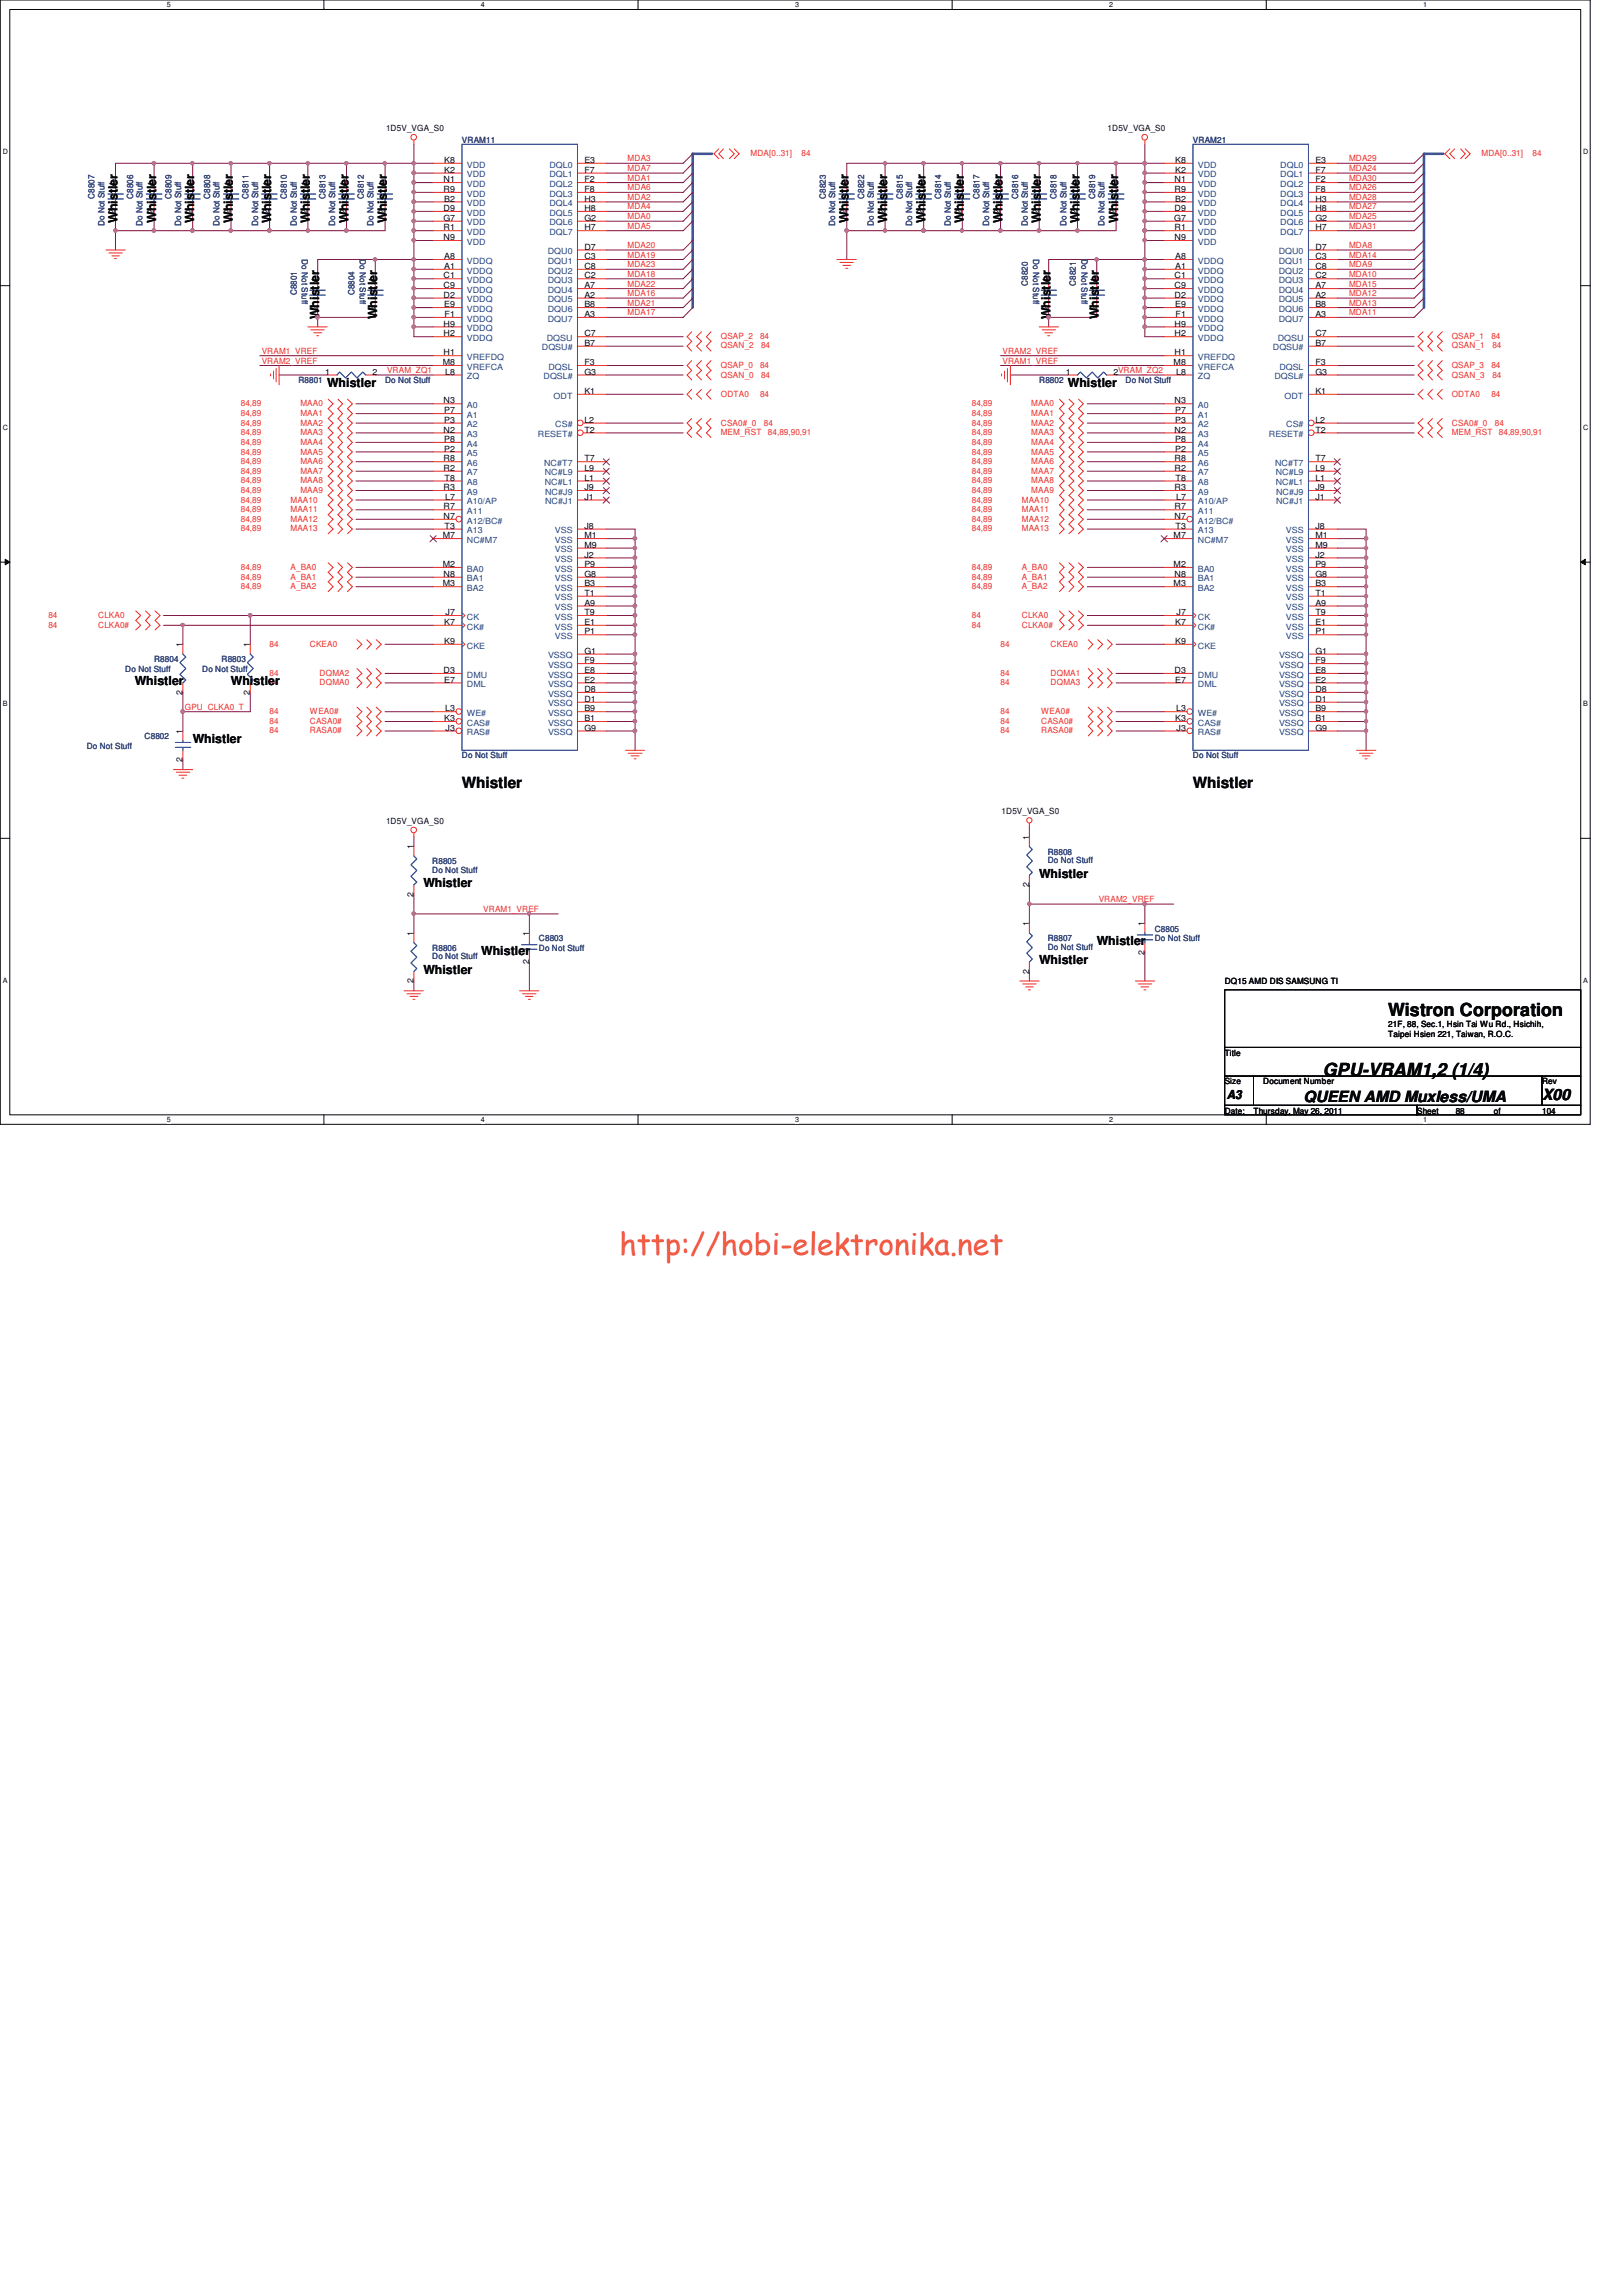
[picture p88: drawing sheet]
<svg xmlns="http://www.w3.org/2000/svg" width="210mm" height="297mm" viewBox="0 0 210 297" stroke-linecap="round" stroke-linejoin="round" font-family="sans-serif">
<defs><g id="words">
<text font-size="3.9" fill="#f15722" x="80.1" y="162.4">http://hobi-elektronika.net</text>
<g font-size="2.3" fill="#040505">
<text x="179.6" y="131.4">Wistron Corporation</text>
<text x="171.2" y="139.2">GPU-VRAM1,2 (1/4)</text>
</g>
<g font-size="2" fill="#040505">
<text x="59.8" y="101.9">Whistler</text>
<text x="154.3" y="101.9">Whistler</text>
<text x="168.7" y="142.6">QUEEN AMD Muxless/UMA</text>
<text x="199.5" y="142.4">X00</text>
</g>
<g font-size="1.6" fill="#040505">
<text x="15.2" y="28.9" transform="rotate(-90 15.2 28.9)">Whistler</text>
<text x="20.2" y="28.9" transform="rotate(-90 20.2 28.9)">Whistler</text>
<text x="25.1" y="28.9" transform="rotate(-90 25.1 28.9)">Whistler</text>
<text x="30.1" y="28.9" transform="rotate(-90 30.1 28.9)">Whistler</text>
<text x="35.1" y="28.9" transform="rotate(-90 35.1 28.9)">Whistler</text>
<text x="40.1" y="28.9" transform="rotate(-90 40.1 28.9)">Whistler</text>
<text x="45.1" y="28.9" transform="rotate(-90 45.1 28.9)">Whistler</text>
<text x="50" y="28.9" transform="rotate(-90 50 28.9)">Whistler</text>
<text x="109.8" y="28.9" transform="rotate(-90 109.8 28.9)">Whistler</text>
<text x="114.8" y="28.9" transform="rotate(-90 114.8 28.9)">Whistler</text>
<text x="119.8" y="28.9" transform="rotate(-90 119.8 28.9)">Whistler</text>
<text x="124.7" y="28.9" transform="rotate(-90 124.7 28.9)">Whistler</text>
<text x="129.7" y="28.9" transform="rotate(-90 129.7 28.9)">Whistler</text>
<text x="134.7" y="28.9" transform="rotate(-90 134.7 28.9)">Whistler</text>
<text x="139.7" y="28.9" transform="rotate(-90 139.7 28.9)">Whistler</text>
<text x="144.6" y="28.9" transform="rotate(-90 144.6 28.9)">Whistler</text>
<text x="41.3" y="41.3" transform="rotate(-90 41.3 41.3)">Whistler</text>
<text x="48.8" y="41.3" transform="rotate(-90 48.8 41.3)">Whistler</text>
<text x="135.9" y="41.3" transform="rotate(-90 135.9 41.3)">Whistler</text>
<text x="142.2" y="41.3" transform="rotate(-90 142.2 41.3)">Whistler</text>
<text x="42.3" y="50">Whistler</text>
<text x="138.2" y="50">Whistler</text>
<text x="17.4" y="88.6">Whistler</text>
<text x="29.9" y="88.6">Whistler</text>
<text x="24.9" y="96.1">Whistler</text>
<text x="134.4" y="113.5">Whistler</text>
<text x="54.8" y="114.8">Whistler</text>
<text x="54.8" y="126">Whistler</text>
<text x="62.3" y="123.5">Whistler</text>
<text x="134.4" y="124.7">Whistler</text>
<text x="141.9" y="122.2">Whistler</text>
<text x="158.7" y="142.2">A3</text>
</g>
<g font-size="1.1" fill="#040505">
<text x="49.9" y="17">1D5V_VGA_S0</text>
<text x="143.3" y="17">1D5V_VGA_S0</text>
<text x="57.4" y="23.6">N1</text>
<text x="57.5" y="22.4">K2</text>
<text x="57.5" y="21.1">K8</text>
<text x="75.6" y="21.1">E3</text>
<text x="75.6" y="22.4">F7</text>
<text x="75.6" y="23.6">F2</text>
<text x="152" y="23.6">N1</text>
<text x="152.1" y="22.4">K2</text>
<text x="152.1" y="21.1">K8</text>
<text x="170.2" y="21.1">E3</text>
<text x="170.2" y="22.4">F7</text>
<text x="170.2" y="23.6">F2</text>
<text x="14.9" y="27.6" transform="rotate(-90 14.9 27.6)">2</text>
<text x="14.9" y="24" transform="rotate(-90 14.9 24)">1</text>
<text x="19.9" y="27.6" transform="rotate(-90 19.9 27.6)">2</text>
<text x="19.9" y="24" transform="rotate(-90 19.9 24)">1</text>
<text x="24.9" y="27.6" transform="rotate(-90 24.9 27.6)">2</text>
<text x="24.9" y="24" transform="rotate(-90 24.9 24)">1</text>
<text x="29.8" y="27.6" transform="rotate(-90 29.8 27.6)">2</text>
<text x="29.8" y="24" transform="rotate(-90 29.8 24)">1</text>
<text x="34.8" y="27.6" transform="rotate(-90 34.8 27.6)">2</text>
<text x="34.8" y="24" transform="rotate(-90 34.8 24)">1</text>
<text x="39.8" y="27.6" transform="rotate(-90 39.8 27.6)">2</text>
<text x="39.8" y="24" transform="rotate(-90 39.8 24)">1</text>
<text x="44.8" y="27.6" transform="rotate(-90 44.8 27.6)">2</text>
<text x="44.8" y="24" transform="rotate(-90 44.8 24)">1</text>
<text x="49.8" y="27.6" transform="rotate(-90 49.8 27.6)">2</text>
<text x="49.8" y="24" transform="rotate(-90 49.8 24)">1</text>
<text x="57.4" y="28.6">G7</text>
<text x="57.4" y="27.3">D9</text>
<text x="57.4" y="29.8">R1</text>
<text x="57.4" y="24.8">R9</text>
<text x="57.5" y="26.1">B2</text>
<text x="75.6" y="24.8">F8</text>
<text x="75.6" y="26.1">H3</text>
<text x="75.6" y="27.3">H8</text>
<text x="75.6" y="28.6">G2</text>
<text x="75.6" y="29.8">H7</text>
<text x="109.5" y="27.6" transform="rotate(-90 109.5 27.6)">2</text>
<text x="109.5" y="24" transform="rotate(-90 109.5 24)">1</text>
<text x="114.5" y="27.6" transform="rotate(-90 114.5 27.6)">2</text>
<text x="114.5" y="24" transform="rotate(-90 114.5 24)">1</text>
<text x="119.5" y="27.6" transform="rotate(-90 119.5 27.6)">2</text>
<text x="119.5" y="24" transform="rotate(-90 119.5 24)">1</text>
<text x="124.5" y="27.6" transform="rotate(-90 124.5 27.6)">2</text>
<text x="124.5" y="24" transform="rotate(-90 124.5 24)">1</text>
<text x="129.4" y="27.6" transform="rotate(-90 129.4 27.6)">2</text>
<text x="129.4" y="24" transform="rotate(-90 129.4 24)">1</text>
<text x="134.4" y="27.6" transform="rotate(-90 134.4 27.6)">2</text>
<text x="134.4" y="24" transform="rotate(-90 134.4 24)">1</text>
<text x="139.4" y="27.6" transform="rotate(-90 139.4 27.6)">2</text>
<text x="139.4" y="24" transform="rotate(-90 139.4 24)">1</text>
<text x="144.4" y="27.6" transform="rotate(-90 144.4 27.6)">2</text>
<text x="144.4" y="24" transform="rotate(-90 144.4 24)">1</text>
<text x="151.9" y="28.6">G7</text>
<text x="152" y="27.3">D9</text>
<text x="152" y="29.8">R1</text>
<text x="152" y="24.8">R9</text>
<text x="152.1" y="26.1">B2</text>
<text x="170.2" y="24.8">F8</text>
<text x="170.2" y="26.1">H3</text>
<text x="170.2" y="27.3">H8</text>
<text x="170.2" y="28.6">G2</text>
<text x="170.2" y="29.8">H7</text>
<text x="57.4" y="31.1">N9</text>
<text x="57.5" y="34.8">A1</text>
<text x="57.5" y="33.5">A8</text>
<text x="75.6" y="32.3">D7</text>
<text x="75.6" y="33.5">C3</text>
<text x="75.6" y="34.8">C8</text>
<text x="152" y="31.1">N9</text>
<text x="152.1" y="34.8">A1</text>
<text x="152.1" y="33.5">A8</text>
<text x="170.2" y="32.3">D7</text>
<text x="170.2" y="33.5">C3</text>
<text x="170.2" y="34.8">C8</text>
<text x="41.1" y="40.1" transform="rotate(-90 41.1 40.1)">2</text>
<text x="41.1" y="36.4" transform="rotate(-90 41.1 36.4)">1</text>
<text x="48.5" y="40.1" transform="rotate(-90 48.5 40.1)">2</text>
<text x="48.5" y="36.4" transform="rotate(-90 48.5 36.4)">1</text>
<text x="57.4" y="36">C1</text>
<text x="57.4" y="37.3">C9</text>
<text x="57.4" y="38.5">D2</text>
<text x="57.5" y="39.8">E9</text>
<text x="57.5" y="41">F1</text>
<text x="75.6" y="36">C2</text>
<text x="75.6" y="37.3">A7</text>
<text x="75.6" y="38.5">A2</text>
<text x="75.6" y="39.8">B8</text>
<text x="75.6" y="41">A3</text>
<text x="135.6" y="40.1" transform="rotate(-90 135.6 40.1)">2</text>
<text x="135.6" y="36.4" transform="rotate(-90 135.6 36.4)">1</text>
<text x="141.9" y="40.1" transform="rotate(-90 141.9 40.1)">2</text>
<text x="141.9" y="36.4" transform="rotate(-90 141.9 36.4)">1</text>
<text x="152" y="36">C1</text>
<text x="152" y="37.3">C9</text>
<text x="152" y="38.5">D2</text>
<text x="152.1" y="39.8">E9</text>
<text x="152.1" y="41">F1</text>
<text x="170.2" y="36">C2</text>
<text x="170.2" y="37.3">A7</text>
<text x="170.2" y="38.5">A2</text>
<text x="170.2" y="39.8">B8</text>
<text x="170.2" y="41">A3</text>
<text x="57.3" y="47.2">M8</text>
<text x="57.4" y="46">H1</text>
<text x="57.4" y="43.5">H2</text>
<text x="57.4" y="42.2">H9</text>
<text x="75.6" y="47.2">F3</text>
<text x="75.6" y="43.5">C7</text>
<text x="75.6" y="44.7">B7</text>
<text x="151.8" y="47.2">M8</text>
<text x="152" y="46">H1</text>
<text x="152" y="43.5">H2</text>
<text x="152" y="42.2">H9</text>
<text x="170.2" y="47.2">F3</text>
<text x="170.2" y="43.5">C7</text>
<text x="170.2" y="44.7">B7</text>
<text x="42.1" y="48.5">1</text>
<text x="48.2" y="48.5">2</text>
<text x="57.4" y="52.2">N3</text>
<text x="57.5" y="53.5">P7</text>
<text x="57.6" y="48.5">L8</text>
<text x="75.6" y="48.5">G3</text>
<text x="75.6" y="51">K1</text>
<text x="137.9" y="48.5">1</text>
<text x="144.1" y="48.5">2VRAM_ZQ2</text>
<text x="152" y="52.2">N3</text>
<text x="152.1" y="53.5">P7</text>
<text x="152.2" y="48.5">L8</text>
<text x="170.2" y="48.5">G3</text>
<text x="170.2" y="51">K1</text>
<text x="57.4" y="59.7">R8</text>
<text x="57.4" y="56">N2</text>
<text x="57.5" y="54.7">P3</text>
<text x="57.5" y="58.4">P2</text>
<text x="57.5" y="57.2">P8</text>
<text x="75.6" y="54.7">L2</text>
<text x="75.6" y="56">T2</text>
<text x="75.6" y="59.7">T7</text>
<text x="152" y="59.7">R8</text>
<text x="152" y="56">N2</text>
<text x="152.1" y="54.7">P3</text>
<text x="152.1" y="58.4">P2</text>
<text x="152.1" y="57.2">P8</text>
<text x="170.2" y="54.7">L2</text>
<text x="170.2" y="56">T2</text>
<text x="170.2" y="59.7">T7</text>
<text x="57.4" y="60.9">R2</text>
<text x="57.4" y="65.9">R7</text>
<text x="57.4" y="63.4">R3</text>
<text x="57.5" y="62.2">T8</text>
<text x="57.6" y="64.6">L7</text>
<text x="75.6" y="64.6">J1</text>
<text x="75.6" y="63.4">J9</text>
<text x="75.6" y="62.2">L1</text>
<text x="75.6" y="60.9">L9</text>
<text x="152" y="60.9">R2</text>
<text x="152" y="65.9">R7</text>
<text x="152" y="63.4">R3</text>
<text x="152.1" y="62.2">T8</text>
<text x="152.2" y="64.6">L7</text>
<text x="170.2" y="64.6">J1</text>
<text x="170.2" y="63.4">J9</text>
<text x="170.2" y="62.2">L1</text>
<text x="170.2" y="60.9">L9</text>
<text x="57.3" y="69.6">M7</text>
<text x="57.4" y="67.1">N7</text>
<text x="57.5" y="68.4">T3</text>
<text x="75.6" y="70.9">M9</text>
<text x="75.6" y="69.6">M1</text>
<text x="75.6" y="68.4">J8</text>
<text x="151.8" y="69.6">M7</text>
<text x="152" y="67.1">N7</text>
<text x="152.1" y="68.4">T3</text>
<text x="170.2" y="70.9">M9</text>
<text x="170.2" y="69.6">M1</text>
<text x="170.2" y="68.4">J8</text>
<text x="57.3" y="73.4">M2</text>
<text x="57.3" y="75.9">M3</text>
<text x="57.4" y="74.6">N8</text>
<text x="75.6" y="75.9">B3</text>
<text x="75.6" y="77.1">T1</text>
<text x="75.6" y="73.4">P9</text>
<text x="75.6" y="72.1">J2</text>
<text x="75.6" y="74.6">G8</text>
<text x="151.8" y="73.4">M2</text>
<text x="151.8" y="75.9">M3</text>
<text x="152" y="74.6">N8</text>
<text x="170.2" y="75.9">B3</text>
<text x="170.2" y="77.1">T1</text>
<text x="170.2" y="73.4">P9</text>
<text x="170.2" y="72.1">J2</text>
<text x="170.2" y="74.6">G8</text>
<text x="23.6" y="83.7" transform="rotate(-90 23.6 83.7)">1</text>
<text x="32.3" y="83.7" transform="rotate(-90 32.3 83.7)">1</text>
<text x="57.5" y="80.9">K7</text>
<text x="57.5" y="83.3">K9</text>
<text x="57.7" y="79.6">J7</text>
<text x="75.6" y="78.4">A9</text>
<text x="75.6" y="80.9">E1</text>
<text x="75.6" y="79.6">T9</text>
<text x="75.6" y="82.1">P1</text>
<text x="152.1" y="80.9">K7</text>
<text x="152.1" y="83.3">K9</text>
<text x="152.2" y="79.6">J7</text>
<text x="170.2" y="78.4">A9</text>
<text x="170.2" y="80.9">E1</text>
<text x="170.2" y="79.6">T9</text>
<text x="170.2" y="82.1">P1</text>
<text x="23.6" y="89.9" transform="rotate(-90 23.6 89.9)">2</text>
<text x="32.3" y="89.9" transform="rotate(-90 32.3 89.9)">2</text>
<text x="57.4" y="87.1">D3</text>
<text x="57.5" y="88.3">E7</text>
<text x="75.6" y="84.6">G1</text>
<text x="75.6" y="85.8">F9</text>
<text x="75.6" y="89.5">D8</text>
<text x="75.6" y="88.3">E2</text>
<text x="75.6" y="87.1">E8</text>
<text x="152" y="87.1">D3</text>
<text x="152.1" y="88.3">E7</text>
<text x="170.2" y="84.6">G1</text>
<text x="170.2" y="85.8">F9</text>
<text x="170.2" y="89.5">D8</text>
<text x="170.2" y="88.3">E2</text>
<text x="170.2" y="87.1">E8</text>
<text x="23.6" y="94.9" transform="rotate(-90 23.6 94.9)">1</text>
<text x="57.5" y="93.3">K3</text>
<text x="57.6" y="92">L3</text>
<text x="57.7" y="94.5">J3</text>
<text x="75.6" y="94.5">G9</text>
<text x="75.6" y="92">B9</text>
<text x="75.6" y="93.3">B1</text>
<text x="75.6" y="90.8">D1</text>
<text x="152.1" y="93.3">K3</text>
<text x="152.2" y="92">L3</text>
<text x="152.2" y="94.5">J3</text>
<text x="170.2" y="94.5">G9</text>
<text x="170.2" y="92">B9</text>
<text x="170.2" y="93.3">B1</text>
<text x="170.2" y="90.8">D1</text>
<text x="23.6" y="98.6" transform="rotate(-90 23.6 98.6)">2</text>
<text x="49.9" y="106.6">1D5V_VGA_S0</text>
<text x="129.6" y="105.3">1D5V_VGA_S0</text>
<text x="53.5" y="109.9" transform="rotate(-90 53.5 109.9)">1</text>
<text x="133.1" y="108.6" transform="rotate(-90 133.1 108.6)">1</text>
<text x="53.5" y="116" transform="rotate(-90 53.5 116)">2</text>
<text x="133.1" y="119.8" transform="rotate(-90 133.1 119.8)">1</text>
<text x="133.1" y="114.8" transform="rotate(-90 133.1 114.8)">2</text>
<text x="148.1" y="119.8" transform="rotate(-90 148.1 119.8)">1</text>
<text x="53.5" y="121.1" transform="rotate(-90 53.5 121.1)">1</text>
<text x="68.4" y="124.7" transform="rotate(-90 68.4 124.7)">2</text>
<text x="68.4" y="121.1" transform="rotate(-90 68.4 121.1)">1</text>
<text x="133.1" y="126" transform="rotate(-90 133.1 126)">2</text>
<text x="148.1" y="123.5" transform="rotate(-90 148.1 123.5)">2</text>
<text x="53.5" y="127.2" transform="rotate(-90 53.5 127.2)">2</text>
<text x="158.4" y="127.3">DQ15 AMD DIS SAMSUNG TI</text>
<text x="158.4" y="136.6">Title</text>
<text x="179.6" y="132.8">21F, 88, Sec.1, Hsin Tai Wu Rd., Hsichih,</text>
<text x="179.6" y="134.2">Taipei Hsien 221, Taiwan, R.O.C.</text>
<text x="158.4" y="140.3">Size</text>
<text x="163.4" y="140.3">Document Number</text>
<text x="199.5" y="140.3">Rev</text>
<text x="158.4" y="144.1">Date:</text>
<text x="162.2" y="144.1">Thursday, May 26, 2011</text>
<text x="183.3" y="144.1">Sheet</text>
<text x="188.3" y="144.1">88</text>
<text x="193.3" y="144.1">of</text>
<text x="199.5" y="144.1">104</text>
</g>
<g font-size="1.1" fill="#2d2d72">
<text x="59.8" y="18.5">VRAM11</text>
<text x="154.3" y="18.5">VRAM21</text>
<text x="12.2" y="25.7" transform="rotate(-90 12.2 25.7)">C8807</text>
<text x="13.5" y="29.3" transform="rotate(-90 13.5 29.3)">Do Not Stuff</text>
<text x="17.2" y="25.7" transform="rotate(-90 17.2 25.7)">C8806</text>
<text x="18.5" y="29.3" transform="rotate(-90 18.5 29.3)">Do Not Stuff</text>
<text x="22.2" y="25.7" transform="rotate(-90 22.2 25.7)">C8809</text>
<text x="23.4" y="29.3" transform="rotate(-90 23.4 29.3)">Do Not Stuff</text>
<text x="27.2" y="25.7" transform="rotate(-90 27.2 25.7)">C8808</text>
<text x="28.4" y="29.3" transform="rotate(-90 28.4 29.3)">Do Not Stuff</text>
<text x="32.2" y="25.7" transform="rotate(-90 32.2 25.7)">C8811</text>
<text x="33.4" y="29.3" transform="rotate(-90 33.4 29.3)">Do Not Stuff</text>
<text x="37.1" y="25.7" transform="rotate(-90 37.1 25.7)">C8810</text>
<text x="38.4" y="29.3" transform="rotate(-90 38.4 29.3)">Do Not Stuff</text>
<text x="42.1" y="25.7" transform="rotate(-90 42.1 25.7)">C8813</text>
<text x="43.3" y="29.3" transform="rotate(-90 43.3 29.3)">Do Not Stuff</text>
<text x="47.1" y="25.7" transform="rotate(-90 47.1 25.7)">C8812</text>
<text x="48.3" y="29.3" transform="rotate(-90 48.3 29.3)">Do Not Stuff</text>
<text x="106.8" y="25.7" transform="rotate(-90 106.8 25.7)">C8823</text>
<text x="108.1" y="29.3" transform="rotate(-90 108.1 29.3)">Do Not Stuff</text>
<text x="111.8" y="25.7" transform="rotate(-90 111.8 25.7)">C8822</text>
<text x="113.1" y="29.3" transform="rotate(-90 113.1 29.3)">Do Not Stuff</text>
<text x="116.8" y="25.7" transform="rotate(-90 116.8 25.7)">C8815</text>
<text x="118" y="29.3" transform="rotate(-90 118 29.3)">Do Not Stuff</text>
<text x="121.7" y="25.7" transform="rotate(-90 121.7 25.7)">C8814</text>
<text x="123" y="29.3" transform="rotate(-90 123 29.3)">Do Not Stuff</text>
<text x="126.7" y="25.7" transform="rotate(-90 126.7 25.7)">C8817</text>
<text x="128" y="29.3" transform="rotate(-90 128 29.3)">Do Not Stuff</text>
<text x="131.7" y="25.7" transform="rotate(-90 131.7 25.7)">C8816</text>
<text x="133" y="29.3" transform="rotate(-90 133 29.3)">Do Not Stuff</text>
<text x="136.7" y="25.7" transform="rotate(-90 136.7 25.7)">C8818</text>
<text x="138" y="29.3" transform="rotate(-90 138 29.3)">Do Not Stuff</text>
<text x="141.7" y="25.7" transform="rotate(-90 141.7 25.7)">C8819</text>
<text x="142.9" y="29.3" transform="rotate(-90 142.9 29.3)">Do Not Stuff</text>
<text x="39.1" y="33.6" transform="rotate(90 39.1 33.6)">Do Not Stuff</text>
<text x="46.6" y="33.6" transform="rotate(90 46.6 33.6)">Do Not Stuff</text>
<text x="133.7" y="33.6" transform="rotate(90 133.7 33.6)">Do Not Stuff</text>
<text x="139.9" y="33.6" transform="rotate(90 139.9 33.6)">Do Not Stuff</text>
<text x="38.4" y="38.2" transform="rotate(-90 38.4 38.2)">C8801</text>
<text x="45.8" y="38.2" transform="rotate(-90 45.8 38.2)">C8804</text>
<text x="133" y="37" transform="rotate(-90 133 37)">C8820</text>
<text x="139.2" y="37" transform="rotate(-90 139.2 37)">C8821</text>
<text x="38.6" y="49.6">R8801</text>
<text x="49.8" y="49.6">Do Not Stuff</text>
<text x="134.4" y="49.6">R8802</text>
<text x="145.6" y="49.6">Do Not Stuff</text>
<text x="16.2" y="86.9">Do Not Stuff</text>
<text x="19.9" y="85.7">R8804</text>
<text x="26.2" y="86.9">Do Not Stuff</text>
<text x="28.7" y="85.7">R8803</text>
<text x="18.7" y="95.6">C8802</text>
<text x="11.2" y="96.9">Do Not Stuff</text>
<text x="59.8" y="98.1">Do Not Stuff</text>
<text x="154.3" y="98.1">Do Not Stuff</text>
<text x="55.9" y="111.8">R8805</text>
<text x="55.9" y="112.9">Do Not Stuff</text>
<text x="135.5" y="110.6">R8808</text>
<text x="135.5" y="111.7">Do Not Stuff</text>
<text x="55.9" y="123">R8806</text>
<text x="55.9" y="124.1">Do Not Stuff</text>
<text x="69.7" y="121.8">C8803</text>
<text x="69.7" y="123">Do Not Stuff</text>
<text x="135.5" y="121.8">R8807</text>
<text x="135.5" y="122.9">Do Not Stuff</text>
<text x="149.4" y="120.5">C8805</text>
<text x="149.4" y="121.8">Do Not Stuff</text>
</g>
<g font-size="1.1" fill="#1d437e">
<text x="60.4" y="22.9">VDD</text>
<text x="60.4" y="21.7">VDD</text>
<text x="71.1" y="21.7">DQL0</text>
<text x="71.1" y="22.9">DQL1</text>
<text x="155" y="22.9">VDD</text>
<text x="155" y="21.7">VDD</text>
<text x="165.6" y="21.7">DQL0</text>
<text x="165.6" y="22.9">DQL1</text>
<text x="60.4" y="26.7">VDD</text>
<text x="60.4" y="27.9">VDD</text>
<text x="60.4" y="29.2">VDD</text>
<text x="60.4" y="24.2">VDD</text>
<text x="60.4" y="25.4">VDD</text>
<text x="71.1" y="24.2">DQL2</text>
<text x="71.1" y="25.4">DQL3</text>
<text x="71.1" y="26.7">DQL4</text>
<text x="71.1" y="27.9">DQL5</text>
<text x="71.1" y="29.2">DQL6</text>
<text x="155" y="26.7">VDD</text>
<text x="155" y="27.9">VDD</text>
<text x="155" y="29.2">VDD</text>
<text x="155" y="24.2">VDD</text>
<text x="155" y="25.4">VDD</text>
<text x="165.6" y="24.2">DQL2</text>
<text x="165.6" y="25.4">DQL3</text>
<text x="165.6" y="26.7">DQL4</text>
<text x="165.6" y="27.9">DQL5</text>
<text x="165.6" y="29.2">DQL6</text>
<text x="60.4" y="31.7">VDD</text>
<text x="60.4" y="30.4">VDD</text>
<text x="60.4" y="35.4">VDDQ</text>
<text x="60.4" y="34.1">VDDQ</text>
<text x="70.9" y="32.9">DQU0</text>
<text x="70.9" y="34.1">DQU1</text>
<text x="70.9" y="35.4">DQU2</text>
<text x="71.1" y="30.4">DQL7</text>
<text x="155" y="31.7">VDD</text>
<text x="155" y="30.4">VDD</text>
<text x="155" y="35.4">VDDQ</text>
<text x="155" y="34.1">VDDQ</text>
<text x="165.4" y="32.9">DQU0</text>
<text x="165.4" y="34.1">DQU1</text>
<text x="165.4" y="35.4">DQU2</text>
<text x="165.6" y="30.4">DQL7</text>
<text x="60.4" y="36.6">VDDQ</text>
<text x="60.4" y="37.9">VDDQ</text>
<text x="60.4" y="39.1">VDDQ</text>
<text x="60.4" y="40.3">VDDQ</text>
<text x="60.4" y="41.6">VDDQ</text>
<text x="70.9" y="36.6">DQU3</text>
<text x="70.9" y="37.9">DQU4</text>
<text x="70.9" y="39.1">DQU5</text>
<text x="70.9" y="40.3">DQU6</text>
<text x="70.9" y="41.6">DQU7</text>
<text x="155" y="36.6">VDDQ</text>
<text x="155" y="37.9">VDDQ</text>
<text x="155" y="39.1">VDDQ</text>
<text x="155" y="40.3">VDDQ</text>
<text x="155" y="41.6">VDDQ</text>
<text x="165.4" y="36.6">DQU3</text>
<text x="165.4" y="37.9">DQU4</text>
<text x="165.4" y="39.1">DQU5</text>
<text x="165.4" y="40.3">DQU6</text>
<text x="165.4" y="41.6">DQU7</text>
<text x="60.4" y="46.6">VREFDQ</text>
<text x="60.4" y="47.8">VREFCA</text>
<text x="60.4" y="44.1">VDDQ</text>
<text x="60.4" y="42.8">VDDQ</text>
<text x="70.1" y="45.3">DQSU#</text>
<text x="70.7" y="44.1">DQSU</text>
<text x="70.9" y="47.8">DQSL</text>
<text x="155" y="46.6">VREFDQ</text>
<text x="155" y="47.8">VREFCA</text>
<text x="155" y="44.1">VDDQ</text>
<text x="155" y="42.8">VDDQ</text>
<text x="164.7" y="45.3">DQSU#</text>
<text x="165.3" y="44.1">DQSU</text>
<text x="165.5" y="47.8">DQSL</text>
<text x="60.4" y="52.8">A0</text>
<text x="60.4" y="49.1">ZQ</text>
<text x="70.3" y="49.1">DQSL#</text>
<text x="71.6" y="51.6">ODT</text>
<text x="155" y="52.8">A0</text>
<text x="155" y="49.1">ZQ</text>
<text x="164.9" y="49.1">DQSL#</text>
<text x="166.2" y="51.6">ODT</text>
<text x="60.4" y="54.1">A1</text>
<text x="60.4" y="55.3">A2</text>
<text x="60.4" y="59">A5</text>
<text x="60.4" y="56.6">A3</text>
<text x="60.4" y="57.8">A4</text>
<text x="69.6" y="56.6">RESET#</text>
<text x="71.8" y="55.3">CS#</text>
<text x="155" y="54.1">A1</text>
<text x="155" y="55.3">A2</text>
<text x="155" y="59">A5</text>
<text x="155" y="56.6">A3</text>
<text x="155" y="57.8">A4</text>
<text x="164.2" y="56.6">RESET#</text>
<text x="166.4" y="55.3">CS#</text>
<text x="60.4" y="61.5">A7</text>
<text x="60.4" y="62.8">A8</text>
<text x="60.4" y="65.2">A10/AP</text>
<text x="60.4" y="60.3">A6</text>
<text x="60.4" y="64">A9</text>
<text x="70.4" y="60.3">NC#T7</text>
<text x="70.5" y="62.8">NC#L1</text>
<text x="70.5" y="61.5">NC#L9</text>
<text x="70.5" y="65.2">NC#J1</text>
<text x="70.5" y="64">NC#J9</text>
<text x="155" y="61.5">A7</text>
<text x="155" y="62.8">A8</text>
<text x="155" y="65.2">A10/AP</text>
<text x="155" y="60.3">A6</text>
<text x="155" y="64">A9</text>
<text x="165" y="60.3">NC#T7</text>
<text x="165.1" y="62.8">NC#L1</text>
<text x="165.1" y="61.5">NC#L9</text>
<text x="165.1" y="65.2">NC#J1</text>
<text x="165.1" y="64">NC#J9</text>
<text x="60.4" y="66.5">A11</text>
<text x="60.4" y="67.7">A12/BC#</text>
<text x="60.4" y="69">A13</text>
<text x="60.4" y="70.2">NC#M7</text>
<text x="71.8" y="71.5">VSS</text>
<text x="71.8" y="70.2">VSS</text>
<text x="71.8" y="69">VSS</text>
<text x="155" y="66.5">A11</text>
<text x="155" y="67.7">A12/BC#</text>
<text x="155" y="69">A13</text>
<text x="155" y="70.2">NC#M7</text>
<text x="166.4" y="71.5">VSS</text>
<text x="166.4" y="70.2">VSS</text>
<text x="166.4" y="69">VSS</text>
<text x="60.4" y="75.2">BA1</text>
<text x="60.4" y="74">BA0</text>
<text x="60.4" y="76.5">BA2</text>
<text x="71.8" y="76.5">VSS</text>
<text x="71.8" y="77.7">VSS</text>
<text x="71.8" y="74">VSS</text>
<text x="71.8" y="72.7">VSS</text>
<text x="71.8" y="75.2">VSS</text>
<text x="155" y="75.2">BA1</text>
<text x="155" y="74">BA0</text>
<text x="155" y="76.5">BA2</text>
<text x="166.4" y="76.5">VSS</text>
<text x="166.4" y="77.7">VSS</text>
<text x="166.4" y="74">VSS</text>
<text x="166.4" y="72.7">VSS</text>
<text x="166.4" y="75.2">VSS</text>
<text x="60.4" y="81.4">CK#</text>
<text x="60.4" y="83.9">CKE</text>
<text x="60.4" y="80.2">CK</text>
<text x="71.8" y="79">VSS</text>
<text x="71.8" y="81.4">VSS</text>
<text x="71.8" y="80.2">VSS</text>
<text x="71.8" y="82.7">VSS</text>
<text x="155" y="81.4">CK#</text>
<text x="155" y="83.9">CKE</text>
<text x="155" y="80.2">CK</text>
<text x="166.4" y="79">VSS</text>
<text x="166.4" y="81.4">VSS</text>
<text x="166.4" y="80.2">VSS</text>
<text x="166.4" y="82.7">VSS</text>
<text x="60.4" y="87.7">DMU</text>
<text x="60.4" y="88.9">DML</text>
<text x="70.9" y="85.2">VSSQ</text>
<text x="70.9" y="86.4">VSSQ</text>
<text x="70.9" y="88.9">VSSQ</text>
<text x="70.9" y="87.7">VSSQ</text>
<text x="155" y="87.7">DMU</text>
<text x="155" y="88.9">DML</text>
<text x="165.5" y="85.2">VSSQ</text>
<text x="165.5" y="86.4">VSSQ</text>
<text x="165.5" y="88.9">VSSQ</text>
<text x="165.5" y="87.7">VSSQ</text>
<text x="60.4" y="92.6">WE#</text>
<text x="60.4" y="95.1">RAS#</text>
<text x="60.4" y="93.9">CAS#</text>
<text x="70.9" y="95.1">VSSQ</text>
<text x="70.9" y="92.6">VSSQ</text>
<text x="70.9" y="93.9">VSSQ</text>
<text x="70.9" y="91.4">VSSQ</text>
<text x="70.9" y="90.1">VSSQ</text>
<text x="155" y="92.6">WE#</text>
<text x="155" y="95.1">RAS#</text>
<text x="155" y="93.9">CAS#</text>
<text x="165.5" y="95.1">VSSQ</text>
<text x="165.5" y="92.6">VSSQ</text>
<text x="165.5" y="93.9">VSSQ</text>
<text x="165.5" y="91.4">VSSQ</text>
<text x="165.5" y="90.1">VSSQ</text>
</g>
<g font-size="1.1" fill="#ec2426">
<text x="81.2" y="23.4">MDA1</text>
<text x="81.2" y="22.1">MDA7</text>
<text x="81.2" y="20.9">MDA3</text>
<text x="97.1" y="20.2">MDA[0..31]</text>
<text x="103.7" y="20.2">84</text>
<text x="174.5" y="20.9">MDA29</text>
<text x="174.5" y="23.4">MDA30</text>
<text x="174.5" y="22.1">MDA24</text>
<text x="191.7" y="20.2">MDA[0..31]</text>
<text x="198.3" y="20.2">84</text>
<text x="81.2" y="27.1">MDA4</text>
<text x="81.2" y="28.4">MDA0</text>
<text x="81.2" y="25.9">MDA2</text>
<text x="81.2" y="29.6">MDA5</text>
<text x="81.2" y="24.6">MDA6</text>
<text x="174.5" y="29.6">MDA31</text>
<text x="174.5" y="27.1">MDA27</text>
<text x="174.5" y="28.4">MDA25</text>
<text x="174.5" y="24.6">MDA26</text>
<text x="174.5" y="25.9">MDA28</text>
<text x="81.2" y="35.8">MDA18</text>
<text x="81.2" y="33.3">MDA19</text>
<text x="81.2" y="32.1">MDA20</text>
<text x="81.2" y="34.6">MDA23</text>
<text x="174.5" y="32.1">MDA8</text>
<text x="174.5" y="35.8">MDA10</text>
<text x="174.5" y="33.3">MDA14</text>
<text x="174.5" y="34.6">MDA9</text>
<text x="81.2" y="37.1">MDA22</text>
<text x="81.2" y="39.5">MDA21</text>
<text x="81.2" y="40.8">MDA17</text>
<text x="81.2" y="38.3">MDA16</text>
<text x="174.5" y="40.8">MDA11</text>
<text x="174.5" y="37.1">MDA15</text>
<text x="174.5" y="38.3">MDA12</text>
<text x="174.5" y="39.5">MDA13</text>
<text x="33.9" y="47">VRAM2_VREF</text>
<text x="33.9" y="45.8">VRAM1_VREF</text>
<text x="93.3" y="47.6">QSAP_0</text>
<text x="93.3" y="43.9">QSAP_2</text>
<text x="93.3" y="45.1">QSAN_2</text>
<text x="98.3" y="47.6">84</text>
<text x="98.3" y="43.9">84</text>
<text x="98.5" y="45.1">84</text>
<text x="129.7" y="47">VRAM1_VREF</text>
<text x="129.7" y="45.8">VRAM2_VREF</text>
<text x="187.8" y="47.6">QSAP_3</text>
<text x="187.8" y="43.9">QSAP_1</text>
<text x="187.8" y="45.1">QSAN_1</text>
<text x="193" y="47.6">84</text>
<text x="193" y="43.9">84</text>
<text x="193.1" y="45.1">84</text>
<text x="31.2" y="52.6">84,89</text>
<text x="31.2" y="53.8">84,89</text>
<text x="38.9" y="52.6">MAA0</text>
<text x="38.9" y="53.8">MAA1</text>
<text x="50.1" y="48.3">VRAM_ZQ1</text>
<text x="93.3" y="51.3">ODTA0</text>
<text x="93.3" y="48.9">QSAN_0</text>
<text x="98.3" y="51.3">84</text>
<text x="98.5" y="48.9">84</text>
<text x="125.7" y="52.6">84,89</text>
<text x="125.7" y="53.8">84,89</text>
<text x="133.4" y="52.6">MAA0</text>
<text x="133.4" y="53.8">MAA1</text>
<text x="187.8" y="51.3">ODTA0</text>
<text x="187.8" y="48.9">QSAN_3</text>
<text x="193" y="51.3">84</text>
<text x="193.1" y="48.9">84</text>
<text x="31.2" y="55.1">84,89</text>
<text x="31.2" y="56.3">84,89</text>
<text x="31.2" y="57.5">84,89</text>
<text x="31.2" y="58.8">84,89</text>
<text x="38.9" y="55.1">MAA2</text>
<text x="38.9" y="56.3">MAA3</text>
<text x="38.9" y="57.5">MAA4</text>
<text x="38.9" y="58.8">MAA5</text>
<text x="93.3" y="55.1">CSA0#_0</text>
<text x="93.3" y="56.3">MEM_RST</text>
<text x="98.8" y="55.1">84</text>
<text x="99.3" y="56.3">84,89,90,91</text>
<text x="125.7" y="55.1">84,89</text>
<text x="125.7" y="56.3">84,89</text>
<text x="125.7" y="57.5">84,89</text>
<text x="125.7" y="58.8">84,89</text>
<text x="133.4" y="55.1">MAA2</text>
<text x="133.4" y="56.3">MAA3</text>
<text x="133.4" y="57.5">MAA4</text>
<text x="133.4" y="58.8">MAA5</text>
<text x="187.8" y="55.1">CSA0#_0</text>
<text x="187.8" y="56.3">MEM_RST</text>
<text x="193.4" y="55.1">84</text>
<text x="193.9" y="56.3">84,89,90,91</text>
<text x="31.2" y="60">84,89</text>
<text x="31.2" y="61.3">84,89</text>
<text x="31.2" y="62.5">84,89</text>
<text x="31.2" y="63.8">84,89</text>
<text x="31.2" y="65">84,89</text>
<text x="37.6" y="65">MAA10</text>
<text x="38.9" y="60">MAA6</text>
<text x="38.9" y="61.3">MAA7</text>
<text x="38.9" y="62.5">MAA8</text>
<text x="38.9" y="63.8">MAA9</text>
<text x="125.7" y="65">84,89</text>
<text x="125.7" y="60">84,89</text>
<text x="125.7" y="61.3">84,89</text>
<text x="125.7" y="62.5">84,89</text>
<text x="125.7" y="63.8">84,89</text>
<text x="132.2" y="65">MAA10</text>
<text x="133.4" y="60">MAA6</text>
<text x="133.4" y="61.3">MAA7</text>
<text x="133.4" y="62.5">MAA8</text>
<text x="133.4" y="63.8">MAA9</text>
<text x="31.2" y="66.3">84,89</text>
<text x="31.2" y="67.5">84,89</text>
<text x="31.2" y="68.7">84,89</text>
<text x="37.6" y="66.3">MAA11</text>
<text x="37.6" y="67.5">MAA12</text>
<text x="37.6" y="68.7">MAA13</text>
<text x="125.7" y="66.3">84,89</text>
<text x="125.7" y="67.5">84,89</text>
<text x="125.7" y="68.7">84,89</text>
<text x="132.2" y="66.3">MAA11</text>
<text x="132.2" y="67.5">MAA12</text>
<text x="132.2" y="68.7">MAA13</text>
<text x="31.2" y="73.7">84,89</text>
<text x="31.2" y="75">84,89</text>
<text x="31.2" y="76.2">84,89</text>
<text x="37.6" y="73.7">A_BA0</text>
<text x="37.6" y="75">A_BA1</text>
<text x="37.6" y="76.2">A_BA2</text>
<text x="125.7" y="73.7">84,89</text>
<text x="125.7" y="75">84,89</text>
<text x="125.7" y="76.2">84,89</text>
<text x="132.2" y="73.7">A_BA0</text>
<text x="132.2" y="75">A_BA1</text>
<text x="132.2" y="76.2">A_BA2</text>
<text x="6.3" y="80">84</text>
<text x="6.3" y="81.2">84</text>
<text x="12.7" y="80">CLKA0</text>
<text x="12.7" y="81.2">CLKA0#</text>
<text x="34.9" y="83.7">84</text>
<text x="40.1" y="83.7">CKEA0</text>
<text x="125.7" y="81.2">84</text>
<text x="125.7" y="80">84</text>
<text x="129.5" y="83.7">84</text>
<text x="132.2" y="81.2">CLKA0#</text>
<text x="132.2" y="80">CLKA0</text>
<text x="135.9" y="83.7">CKEA0</text>
<text x="34.9" y="87.4">84</text>
<text x="34.9" y="88.6">84</text>
<text x="41.4" y="87.4">DQMA2</text>
<text x="41.4" y="88.6">DQMA0</text>
<text x="129.5" y="88.6">84</text>
<text x="129.5" y="87.4">84</text>
<text x="135.9" y="88.6">DQMA3</text>
<text x="135.9" y="87.4">DQMA1</text>
<text x="23.9" y="91.8">GPU_CLKA0_T</text>
<text x="34.9" y="94.9">84</text>
<text x="34.9" y="93.6">84</text>
<text x="34.9" y="92.4">84</text>
<text x="40.1" y="94.9">RASA0#</text>
<text x="40.1" y="93.6">CASA0#</text>
<text x="40.1" y="92.4">WEA0#</text>
<text x="129.5" y="93.6">84</text>
<text x="129.5" y="92.4">84</text>
<text x="129.5" y="94.9">84</text>
<text x="134.7" y="93.6">CASA0#</text>
<text x="134.7" y="92.4">WEA0#</text>
<text x="134.7" y="94.9">RASA0#</text>
<text x="62.5" y="118">VRAM1_VREF</text>
<text x="142.2" y="116.7">VRAM2_VREF</text>
</g>
<g font-size=".9" fill="#040505">
<text x="21.6" y=".9">5</text>
<text x="62.2" y=".9">4</text>
<text x="102.9" y=".9">3</text>
<text x="143.5" y=".9">2</text>
<text x="184.1" y=".9">1</text>
<text x=".4" y="19.9">D</text>
<text x="204.8" y="19.9">D</text>
<text x=".4" y="55.6">C</text>
<text x="204.8" y="55.6">C</text>
<text x=".4" y="91.4">B</text>
<text x="204.8" y="91.4">B</text>
<text x=".4" y="127.1">A</text>
<text x="204.8" y="127.1">A</text>
<text x="21.6" y="145.2">5</text>
<text x="62.2" y="145.2">4</text>
<text x="102.9" y="145.2">3</text>
<text x="143.5" y="145.2">2</text>
<text x="184.1" y="145.2">1</text>
</g>
</g></defs>
<path d="M0 0h205.7v145.5h-205.7zM1.3 1.2h203.2v143h-203.2z" fill="none" stroke="#040505" stroke-width=".13"/>
<g fill="#fff">
<path d="M21.6 .1h.5v1h-.5z"/>
<path d="M21.6 144.4h.5v1h-.5z"/>
</g>
<path d="M41.9 0v1.2M41.9 144.2v1.3" fill="none" stroke="#040505" stroke-width=".13"/>
<g fill="#fff">
<path d="M62.2 .1h.5v1h-.5z"/>
<path d="M62.2 144.4h.5v1h-.5z"/>
</g>
<path d="M82.5 0v1.2M82.5 144.2v1.3" fill="none" stroke="#040505" stroke-width=".13"/>
<g fill="#fff">
<path d="M102.9 .1h.5v1h-.5z"/>
<path d="M102.9 144.4h.5v1h-.5z"/>
</g>
<path d="M123.2 0v1.2M123.2 144.2v1.3" fill="none" stroke="#040505" stroke-width=".13"/>
<g fill="#fff">
<path d="M143.5 .1h.5v1h-.5z"/>
<path d="M143.5 144.4h.5v1h-.5z"/>
</g>
<path d="M163.8 0v1.2M163.8 144.2v1.3" fill="none" stroke="#040505" stroke-width=".13"/>
<g fill="#fff">
<path d="M184.1 .1h.6v1h-.6z"/>
<path d="M184.1 144.4h.6v1h-.6z"/>
<path d="M.4 19.1h.6v1h-.6z"/>
<path d="M204.8 19.1h.7v1h-.7z"/>
<path d="M.4 54.8h.6v1h-.6z"/>
<path d="M204.8 54.8h.7v1h-.7z"/>
</g>
<path d="M0 37h1.3M204.5 37h1.2" fill="none" stroke="#040505" stroke-width=".13"/>
<g fill="#fff">
<path d="M.4 90.6h.6v1h-.6z"/>
<path d="M204.8 90.6h.6v1h-.6z"/>
</g>
<path d="M0 72.7h1.3M204.5 72.7h1.2" fill="none" stroke="#040505" stroke-width=".13"/>
<path d="M.7 72.3l.6 .4-.6 .4z" fill="#040505"/>
<path d="M.7 72.3l.6 .4-.6 .4z" fill="none" stroke="#040505" stroke-width=".13"/>
<path d="M204.5 72.7l.6-.4v.8z" fill="#040505"/>
<path d="M204.5 72.7l.6-.4v.8z" fill="none" stroke="#040505" stroke-width=".13"/>
<g fill="#fff">
<path d="M.4 126.3h.5v1h-.5z"/>
<path d="M204.8 126.3h.6v1h-.6z"/>
</g>
<path d="M0 108.5h1.3M204.5 108.5h1.2" fill="none" stroke="#040505" stroke-width=".13"/>
<path d="M48.6 48.5h7.4M78.4 43.6h10M78.4 44.8h10M23.7 80.9v2.5M53.5 115.7v2.5" fill="none" stroke="#7f1542" stroke-width=".13"/>
<path d="M23.5 80.7h.3l.1 .2-.1 .1-.2 .1-.1-.1z" fill-rule="evenodd" fill="#b8529f"/>
<path d="M23.5 80.7h.3l.1 .2-.1 .1-.2 .1-.1-.1z" fill="none" stroke="#b8529f" stroke-width=".13"/>
<path d="M144.4 48.5h6.2M173 72.2h3.7" fill="none" stroke="#7f1542" stroke-width=".13"/>
<path d="M176.6 72h.3v.1v.2l-.2 .1-.1-.1z" fill-rule="evenodd" fill="#b8529f"/>
<path d="M176.6 72h.3v.1v.2l-.2 .1-.1-.1z" fill="none" stroke="#b8529f" stroke-width=".13"/>
<path d="M148.1 28.6v1.2h2.5" fill="none" stroke="#7f1542" stroke-width=".13"/>
<path d="M147.9 29.6h.4v.2v.2l-.2 .1-.2-.1z" fill-rule="evenodd" fill="#b8529f"/>
<path d="M147.9 29.6h.4v.2v.2l-.2 .1-.2-.1z" fill="none" stroke="#b8529f" stroke-width=".13"/>
<path d="M147.9 28.4h.4v.2v.1l-.2 .1-.2-.1z" fill-rule="evenodd" fill="#b8529f"/>
<path d="M147.9 28.4h.4v.2v.1l-.2 .1-.2-.1z" fill="none" stroke="#b8529f" stroke-width=".13"/>
<path d="M130.7 48.5h7.5M144.4 93.3h6.2M173 92.1h3.7M176.7 89.6v1.2" fill="none" stroke="#7f1542" stroke-width=".13"/>
<path d="M176.6 89.4h.3v.2v.1l-.2 .1-.1-.1z" fill-rule="evenodd" fill="#b8529f"/>
<path d="M176.6 89.4h.3v.2v.1l-.2 .1-.1-.1z" fill="none" stroke="#b8529f" stroke-width=".13"/>
<path d="M173 90.8h3.7M173 89.6h3.7" fill="none" stroke="#7f1542" stroke-width=".13"/>
<path d="M176.6 89.4h.3v.2v.1l-.2 .1-.1-.1z" fill-rule="evenodd" fill="#b8529f"/>
<path d="M176.6 89.4h.3v.2v.1l-.2 .1-.1-.1z" fill="none" stroke="#b8529f" stroke-width=".13"/>
<path d="M148.1 27.3v1.3" fill="none" stroke="#7f1542" stroke-width=".13"/>
<path d="M147.9 27.2h.4v.1v.2l-.2 .1-.2-.1z" fill-rule="evenodd" fill="#b8529f"/>
<path d="M147.9 27.2h.4v.1v.2l-.2 .1-.2-.1z" fill="none" stroke="#b8529f" stroke-width=".13"/>
<path d="M148.1 28.6h2.5M144.4 92.1h6.2M176.7 84.6v1.3" fill="none" stroke="#7f1542" stroke-width=".13"/>
<path d="M184.2 19.9h2.5" fill="none" stroke="#3a53a4" stroke-width=".34"/>
<path d="M176.6 85.7h.3v.1v.2l-.2 .1-.1-.1z" fill-rule="evenodd" fill="#b8529f"/>
<path d="M176.6 85.7h.3v.1v.2l-.2 .1-.1-.1z" fill="none" stroke="#b8529f" stroke-width=".13"/>
<path d="M176.6 84.4h.3v.2v.2h-.2h-.1z" fill-rule="evenodd" fill="#b8529f"/>
<path d="M176.6 84.4h.3v.2v.2h-.2h-.1z" fill="none" stroke="#b8529f" stroke-width=".13"/>
<path d="M173 84.6h3.7M173 88.3h3.7" fill="none" stroke="#7f1542" stroke-width=".13"/>
<path d="M176.6 88.2h.3v.1v.2l-.2 .1-.1-.1z" fill-rule="evenodd" fill="#b8529f"/>
<path d="M176.6 88.2h.3v.1v.2l-.2 .1-.1-.1z" fill="none" stroke="#b8529f" stroke-width=".13"/>
<path d="M173 87.1h3.7" fill="none" stroke="#7f1542" stroke-width=".13"/>
<path d="M176.6 86.9h.3v.2v.1l-.2 .1-.1-.1z" fill-rule="evenodd" fill="#b8529f"/>
<path d="M176.6 86.9h.3v.2v.1l-.2 .1-.1-.1z" fill="none" stroke="#b8529f" stroke-width=".13"/>
<path d="M148.1 26.1v1.2h2.5M173 85.9h3.7" fill="none" stroke="#7f1542" stroke-width=".13"/>
<path d="M147.9 25.9h.4v.2v.2h-.2h-.2z" fill-rule="evenodd" fill="#b8529f"/>
<path d="M147.9 25.9h.4v.2v.2h-.2h-.2z" fill="none" stroke="#b8529f" stroke-width=".13"/>
<path d="M173 69.7h3.7" fill="none" stroke="#7f1542" stroke-width=".13"/>
<path d="M176.6 69.5h.3v.1v.2l-.2 .1-.1-.1z" fill-rule="evenodd" fill="#b8529f"/>
<path d="M176.6 69.5h.3v.1v.2l-.2 .1-.1-.1z" fill="none" stroke="#b8529f" stroke-width=".13"/>
<path d="M148.1 42.3h2.5M176.7 68.5v1.2M176.7 94.6v2.5" fill="none" stroke="#7f1542" stroke-width=".13"/>
<path d="M176.6 94.4h.3v.1v.2l-.2 .1-.1-.1z" fill-rule="evenodd" fill="#b8529f"/>
<path d="M176.6 94.4h.3v.1v.2l-.2 .1-.1-.1z" fill="none" stroke="#b8529f" stroke-width=".13"/>
<path d="M148.1 42.3v1.3" fill="none" stroke="#7f1542" stroke-width=".13"/>
<path d="M147.9 42.1h.4v.1v.2l-.2 .1-.2-.1z" fill-rule="evenodd" fill="#b8529f"/>
<path d="M147.9 42.1h.4v.1v.2l-.2 .1-.2-.1z" fill="none" stroke="#b8529f" stroke-width=".13"/>
<path d="M148.1 39.8v1.3" fill="none" stroke="#7f1542" stroke-width=".13"/>
<path d="M147.9 39.6h.4v.2v.1l-.2 .1-.2-.1z" fill-rule="evenodd" fill="#b8529f"/>
<path d="M147.9 39.6h.4v.2v.1l-.2 .1-.2-.1z" fill="none" stroke="#b8529f" stroke-width=".13"/>
<path d="M148.1 38.6v1.2h2.5M148.1 41.1h2.5" fill="none" stroke="#7f1542" stroke-width=".13"/>
<path d="M147.9 38.4h.4v.1v.2l-.2 .1-.2-.1z" fill-rule="evenodd" fill="#b8529f"/>
<path d="M147.9 38.4h.4v.1v.2l-.2 .1-.2-.1z" fill="none" stroke="#b8529f" stroke-width=".13"/>
<path d="M148.1 37.3v1.3h2.5" fill="none" stroke="#7f1542" stroke-width=".13"/>
<path d="M147.9 37.1h.4v.2v.1l-.2 .1-.2-.1z" fill-rule="evenodd" fill="#b8529f"/>
<path d="M147.9 37.1h.4v.2v.1l-.2 .1-.2-.1z" fill="none" stroke="#b8529f" stroke-width=".13"/>
<path d="M148.1 36.1v1.2h2.5" fill="none" stroke="#7f1542" stroke-width=".13"/>
<path d="M147.9 35.9h.4v.1v.2l-.2 .1-.2-.1z" fill-rule="evenodd" fill="#b8529f"/>
<path d="M147.9 35.9h.4v.1v.2l-.2 .1-.2-.1z" fill="none" stroke="#b8529f" stroke-width=".13"/>
<path d="M148.1 34.8v1.3h2.5" fill="none" stroke="#7f1542" stroke-width=".13"/>
<path d="M147.9 34.6h.4v.2v.2l-.2 .1-.2-.1z" fill-rule="evenodd" fill="#b8529f"/>
<path d="M147.9 34.6h.4v.2v.2l-.2 .1-.2-.1z" fill="none" stroke="#b8529f" stroke-width=".13"/>
<path d="M148.1 34.8h2.5M148.1 43.6h2.5M32.4 89.6v2.5M176.7 80.9v1.2h-3.7" fill="none" stroke="#7f1542" stroke-width=".13"/>
<path d="M176.6 80.7h.3v.2v.1l-.2 .1-.1-.1z" fill-rule="evenodd" fill="#b8529f"/>
<path d="M176.6 80.7h.3v.2v.1l-.2 .1-.1-.1z" fill="none" stroke="#b8529f" stroke-width=".13"/>
<path d="M148.1 33.6h2.5" fill="none" stroke="#7f1542" stroke-width=".13"/>
<path d="M147.9 33.4h.4v.2v.1l-.2 .1-.2-.1z" fill-rule="evenodd" fill="#b8529f"/>
<path d="M147.9 33.4h.4v.2v.1l-.2 .1-.2-.1z" fill="none" stroke="#b8529f" stroke-width=".13"/>
<path d="M148.1 24.9v1.2h2.5M173 80.9h3.7M68.5 124.5v3.7" fill="none" stroke="#7f1542" stroke-width=".13"/>
<path d="M147.9 24.7h.4v.1v.2l-.2 .1-.2-.1z" fill-rule="evenodd" fill="#b8529f"/>
<path d="M147.9 24.7h.4v.1v.2l-.2 .1-.2-.1z" fill="none" stroke="#b8529f" stroke-width=".13"/>
<path d="M173 54.7h10M173 70.9h3.7" fill="none" stroke="#7f1542" stroke-width=".13"/>
<path d="M176.6 70.8h.3v.1v.1l-.2 .1-.1-.1z" fill-rule="evenodd" fill="#b8529f"/>
<path d="M176.6 70.8h.3v.1v.1l-.2 .1-.1-.1z" fill="none" stroke="#b8529f" stroke-width=".13"/>
<path d="M140.7 52.2h9.9M173 68.5h3.7M176.7 70.9v1.3M176.7 79.6v1.3" fill="none" stroke="#7f1542" stroke-width=".13"/>
<path d="M176.6 79.4h.3v.2v.2h-.2h-.1z" fill-rule="evenodd" fill="#b8529f"/>
<path d="M176.6 79.4h.3v.2v.2h-.2h-.1z" fill="none" stroke="#b8529f" stroke-width=".13"/>
<path d="M148.1 23.6v1.3h2.5M78.4 72.2h3.8" fill="none" stroke="#7f1542" stroke-width=".13"/>
<path d="M147.9 23.4h.4v.2v.2h-.2h-.2z" fill-rule="evenodd" fill="#b8529f"/>
<path d="M147.9 23.4h.4v.2v.2h-.2h-.2z" fill="none" stroke="#b8529f" stroke-width=".13"/>
<path d="M176.7 78.4v1.2h-3.7" fill="none" stroke="#7f1542" stroke-width=".13"/>
<path d="M176.6 78.2h.3v.2v.1l-.2 .1-.1-.1z" fill-rule="evenodd" fill="#b8529f"/>
<path d="M176.6 78.2h.3v.2v.1l-.2 .1-.1-.1z" fill="none" stroke="#b8529f" stroke-width=".13"/>
<path d="M176.7 93.3v1.3h-3.7" fill="none" stroke="#7f1542" stroke-width=".13"/>
<path d="M176.6 93.1h.3v.2v.1l-.2 .1-.1-.1z" fill-rule="evenodd" fill="#b8529f"/>
<path d="M176.6 93.1h.3v.2v.1l-.2 .1-.1-.1z" fill="none" stroke="#b8529f" stroke-width=".13"/>
<path d="M148.1 22.4v1.2h2.5" fill="none" stroke="#7f1542" stroke-width=".13"/>
<path d="M147.9 22.2h.4v.2v.1l-.2 .1-.2-.1z" fill-rule="evenodd" fill="#b8529f"/>
<path d="M147.9 22.2h.4v.2v.1l-.2 .1-.2-.1z" fill="none" stroke="#b8529f" stroke-width=".13"/>
<path d="M176.7 77.1v1.3h-3.7" fill="none" stroke="#7f1542" stroke-width=".13"/>
<path d="M176.6 77h.3v.1v.2h-.2h-.1z" fill-rule="evenodd" fill="#b8529f"/>
<path d="M176.6 77h.3v.1v.2h-.2h-.1z" fill="none" stroke="#b8529f" stroke-width=".13"/>
<path d="M176.7 92.1v1.2h-3.7" fill="none" stroke="#7f1542" stroke-width=".13"/>
<path d="M176.6 91.9h.3v.1v.2l-.2 .1-.1-.1z" fill-rule="evenodd" fill="#b8529f"/>
<path d="M176.6 91.9h.3v.1v.2l-.2 .1-.1-.1z" fill="none" stroke="#b8529f" stroke-width=".13"/>
<path d="M148.1 18.7v2.4M53.5 29.8h2.5M148.1 22.4h2.5M140.7 73.4h9.9M140.7 79.6h9.9M176.7 75.9v1.2h-3.7" fill="none" stroke="#7f1542" stroke-width=".13"/>
<path d="M176.6 75.7h.3v.2v.1l-.2 .1-.1-.1z" fill-rule="evenodd" fill="#b8529f"/>
<path d="M176.6 75.7h.3v.2v.1l-.2 .1-.1-.1z" fill="none" stroke="#b8529f" stroke-width=".13"/>
<path d="M176.7 74.7v1.2h-3.7M140.7 80.9h9.9" fill="none" stroke="#7f1542" stroke-width=".13"/>
<path d="M176.6 74.5h.3v.1v.2h-.2h-.1z" fill-rule="evenodd" fill="#b8529f"/>
<path d="M176.6 74.5h.3v.1v.2h-.2h-.1z" fill="none" stroke="#b8529f" stroke-width=".13"/>
<path d="M53.5 28.6v1.2M173 56h10" fill="none" stroke="#7f1542" stroke-width=".13"/>
<path d="M53.4 29.6h.3l.1 .2-.1 .2-.2 .1-.1-.1z" fill-rule="evenodd" fill="#b8529f"/>
<path d="M53.4 29.6h.3l.1 .2-.1 .2-.2 .1-.1-.1z" fill="none" stroke="#b8529f" stroke-width=".13"/>
<path d="M53.4 28.4h.3l.1 .2-.1 .1-.2 .1-.1-.1z" fill-rule="evenodd" fill="#b8529f"/>
<path d="M53.4 28.4h.3l.1 .2-.1 .1-.2 .1-.1-.1z" fill="none" stroke="#b8529f" stroke-width=".13"/>
<path d="M148.1 29.8v1.3h2.5M148.1 21.1h2.5M140.7 74.7h9.9M140.7 75.9h9.9M144.4 83.4h6.2" fill="none" stroke="#7f1542" stroke-width=".13"/>
<path d="M147.9 30.9h.4v.2v.1l-.2 .1-.2-.1z" fill-rule="evenodd" fill="#b8529f"/>
<path d="M147.9 30.9h.4v.2v.1l-.2 .1-.2-.1z" fill="none" stroke="#b8529f" stroke-width=".13"/>
<path d="M147.9 29.6h.4v.2v.2l-.2 .1-.2-.1z" fill-rule="evenodd" fill="#b8529f"/>
<path d="M147.9 29.6h.4v.2v.2l-.2 .1-.2-.1z" fill="none" stroke="#b8529f" stroke-width=".13"/>
<path d="M176.7 73.4v1.3h-3.7" fill="none" stroke="#7f1542" stroke-width=".13"/>
<path d="M176.6 73.2h.3v.2v.1l-.2 .1-.1-.1z" fill-rule="evenodd" fill="#b8529f"/>
<path d="M176.6 73.2h.3v.2v.1l-.2 .1-.1-.1z" fill="none" stroke="#b8529f" stroke-width=".13"/>
<g fill="none" stroke="#7f1542" stroke-width=".13">
<path d="M140.7 53.5h9.9M140.7 54.7h9.9M140.7 56h9.9M140.7 57.2h9.9M140.7 58.5h9.9M140.7 59.7h9.9M173 51h10M140.7 61h9.9M140.7 62.2h9.9M140.7 63.5h9.9M140.7 64.7h9.9M140.7 66h9.9"/>
<path d="M140.7 67.2h9.9M140.7 68.5h9.9M49.8 93.3h6.2M82.2 90.8v1.3h-3.8"/>
</g>
<path d="M82 90.7h.3l.1 .1-.1 .2-.2 .1-.1-.1z" fill-rule="evenodd" fill="#b8529f"/>
<path d="M82 90.7h.3l.1 .1-.1 .2-.2 .1-.1-.1z" fill="none" stroke="#b8529f" stroke-width=".13"/>
<path d="M53.5 27.3v1.3M36.1 48.5h6.2M78.4 90.8h3.8M78.4 89.6h3.8" fill="none" stroke="#7f1542" stroke-width=".13"/>
<path d="M53.4 27.2h.3l.1 .1-.1 .2-.2 .1-.1-.1z" fill-rule="evenodd" fill="#b8529f"/>
<path d="M53.4 27.2h.3l.1 .1-.1 .2-.2 .1-.1-.1z" fill="none" stroke="#b8529f" stroke-width=".13"/>
<path d="M53.5 28.6h2.5M173 73.4h3.7M49.8 92.1h6.2M82.2 82.1v2.5M144.4 94.6h6.2" fill="none" stroke="#7f1542" stroke-width=".13"/>
<path d="M89.6 19.9h2.5" fill="none" stroke="#3a53a4" stroke-width=".34"/>
<path d="M82 81.9h.3l.1 .2-.1 .2h-.2h-.1z" fill-rule="evenodd" fill="#b8529f"/>
<path d="M82 81.9h.3l.1 .2-.1 .2h-.2h-.1z" fill="none" stroke="#b8529f" stroke-width=".13"/>
<path d="M78.4 84.6h3.8M78.4 88.3h3.8" fill="none" stroke="#7f1542" stroke-width=".13"/>
<path d="M82 88.2h.3l.1 .1-.1 .2-.2 .1-.1-.1z" fill-rule="evenodd" fill="#b8529f"/>
<path d="M82 88.2h.3l.1 .1-.1 .2-.2 .1-.1-.1z" fill="none" stroke="#b8529f" stroke-width=".13"/>
<path d="M78.4 87.1h3.8M82.2 89.6v1.2" fill="none" stroke="#7f1542" stroke-width=".13"/>
<path d="M82 89.4h.3l.1 .2-.1 .1-.2 .1-.1-.1z" fill-rule="evenodd" fill="#b8529f"/>
<path d="M82 89.4h.3l.1 .2-.1 .1-.2 .1-.1-.1z" fill="none" stroke="#b8529f" stroke-width=".13"/>
<path d="M82.2 84.6v1.3h-3.8" fill="none" stroke="#7f1542" stroke-width=".13"/>
<path d="M82 84.4h.3l.1 .2-.1 .2h-.2h-.1z" fill-rule="evenodd" fill="#b8529f"/>
<path d="M82 84.4h.3l.1 .2-.1 .2h-.2h-.1z" fill="none" stroke="#b8529f" stroke-width=".13"/>
<path d="M53.5 26.1v1.2h2.5" fill="none" stroke="#7f1542" stroke-width=".13"/>
<path d="M53.4 25.9h.3l.1 .2-.1 .2h-.2h-.1z" fill-rule="evenodd" fill="#b8529f"/>
<path d="M53.4 25.9h.3l.1 .2-.1 .2h-.2h-.1z" fill="none" stroke="#b8529f" stroke-width=".13"/>
<path d="M53.5 41.1v1.2h2.5M82.2 68.5v1.2h-3.8" fill="none" stroke="#7f1542" stroke-width=".13"/>
<path d="M53.4 40.9h.3l.1 .1-.1 .2-.2 .1-.1-.1z" fill-rule="evenodd" fill="#b8529f"/>
<path d="M53.4 40.9h.3l.1 .1-.1 .2-.2 .1-.1-.1z" fill="none" stroke="#b8529f" stroke-width=".13"/>
<path d="M53.5 39.8v1.3" fill="none" stroke="#7f1542" stroke-width=".13"/>
<path d="M53.4 39.6h.3l.1 .2-.1 .1-.2 .1-.1-.1z" fill-rule="evenodd" fill="#b8529f"/>
<path d="M53.4 39.6h.3l.1 .2-.1 .1-.2 .1-.1-.1z" fill="none" stroke="#b8529f" stroke-width=".13"/>
<path d="M53.5 38.6v1.2h2.5M53.5 41.1h2.5" fill="none" stroke="#7f1542" stroke-width=".13"/>
<path d="M53.4 38.4h.3l.1 .1-.1 .2-.2 .1-.1-.1z" fill-rule="evenodd" fill="#b8529f"/>
<path d="M53.4 38.4h.3l.1 .1-.1 .2-.2 .1-.1-.1z" fill="none" stroke="#b8529f" stroke-width=".13"/>
<path d="M53.5 37.3v1.3h2.5" fill="none" stroke="#7f1542" stroke-width=".13"/>
<path d="M53.4 37.1h.3l.1 .2-.1 .1-.2 .1-.1-.1z" fill-rule="evenodd" fill="#b8529f"/>
<path d="M53.4 37.1h.3l.1 .2-.1 .1-.2 .1-.1-.1z" fill="none" stroke="#b8529f" stroke-width=".13"/>
<path d="M53.5 36.1v1.2h2.5" fill="none" stroke="#7f1542" stroke-width=".13"/>
<path d="M53.4 35.9h.3l.1 .1-.1 .2-.2 .1-.1-.1z" fill-rule="evenodd" fill="#b8529f"/>
<path d="M53.4 35.9h.3l.1 .1-.1 .2-.2 .1-.1-.1z" fill="none" stroke="#b8529f" stroke-width=".13"/>
<path d="M53.5 34.8v1.3h2.5" fill="none" stroke="#7f1542" stroke-width=".13"/>
<path d="M53.4 34.6h.3l.1 .2-.1 .2-.2 .1-.1-.1z" fill-rule="evenodd" fill="#b8529f"/>
<path d="M53.4 34.6h.3l.1 .2-.1 .2-.2 .1-.1-.1z" fill="none" stroke="#b8529f" stroke-width=".13"/>
<path d="M53.5 33.6v1.2h2.5" fill="none" stroke="#7f1542" stroke-width=".13"/>
<path d="M53.4 33.4h.3l.1 .2-.1 .1-.2 .1-.1-.1z" fill-rule="evenodd" fill="#b8529f"/>
<path d="M53.4 33.4h.3l.1 .2-.1 .1-.2 .1-.1-.1z" fill="none" stroke="#b8529f" stroke-width=".13"/>
<path d="M53.5 43.6h2.5M82.2 80.9v1.2h-3.8" fill="none" stroke="#7f1542" stroke-width=".13"/>
<path d="M82 80.7h.3l.1 .2-.1 .1-.2 .1-.1-.1z" fill-rule="evenodd" fill="#b8529f"/>
<path d="M82 80.7h.3l.1 .2-.1 .1-.2 .1-.1-.1z" fill="none" stroke="#b8529f" stroke-width=".13"/>
<path d="M53.5 33.6h2.5M53.5 42.3v1.3" fill="none" stroke="#7f1542" stroke-width=".13"/>
<path d="M53.4 42.1h.3l.1 .1-.1 .2-.2 .1-.1-.1z" fill-rule="evenodd" fill="#b8529f"/>
<path d="M53.4 42.1h.3l.1 .1-.1 .2-.2 .1-.1-.1z" fill="none" stroke="#b8529f" stroke-width=".13"/>
<path d="M89.6 38.6v1.2" fill="none" stroke="#3a53a4" stroke-width=".34"/>
<path d="M53.5 24.9v1.2h2.5M78.4 37.3h10M78.4 80.9h3.8" fill="none" stroke="#7f1542" stroke-width=".13"/>
<path d="M53.4 24.7h.3l.1 .1-.1 .2-.2 .1-.1-.1z" fill-rule="evenodd" fill="#b8529f"/>
<path d="M53.4 24.7h.3l.1 .1-.1 .2-.2 .1-.1-.1z" fill="none" stroke="#b8529f" stroke-width=".13"/>
<path d="M78.4 54.7h10M78.4 70.9h3.8M82.2 72.2v1.2" fill="none" stroke="#7f1542" stroke-width=".13"/>
<path d="M184.2 38.6v1.2" fill="none" stroke="#3a53a4" stroke-width=".34"/>
<path d="M82 72h.3l.1 .1-.1 .2-.2 .1-.1-.1z" fill-rule="evenodd" fill="#b8529f"/>
<path d="M82 72h.3l.1 .1-.1 .2-.2 .1-.1-.1z" fill="none" stroke="#b8529f" stroke-width=".13"/>
<path d="M46.1 52.2h9.9M82.2 79.6v1.3" fill="none" stroke="#7f1542" stroke-width=".13"/>
<path d="M82 79.4h.3l.1 .2-.1 .2h-.2h-.1z" fill-rule="evenodd" fill="#b8529f"/>
<path d="M82 79.4h.3l.1 .2-.1 .2h-.2h-.1z" fill="none" stroke="#b8529f" stroke-width=".13"/>
<path d="M53.5 23.6v1.3h2.5" fill="none" stroke="#7f1542" stroke-width=".13"/>
<path d="M53.4 23.4h.3l.1 .2-.1 .2h-.2h-.1z" fill-rule="evenodd" fill="#b8529f"/>
<path d="M53.4 23.4h.3l.1 .2-.1 .2h-.2h-.1z" fill="none" stroke="#b8529f" stroke-width=".13"/>
<path d="M82.2 78.4v1.2h-3.8" fill="none" stroke="#7f1542" stroke-width=".13"/>
<path d="M82 78.2h.3l.1 .2-.1 .1-.2 .1-.1-.1z" fill-rule="evenodd" fill="#b8529f"/>
<path d="M82 78.2h.3l.1 .2-.1 .1-.2 .1-.1-.1z" fill="none" stroke="#b8529f" stroke-width=".13"/>
<path d="M82.2 93.3v1.3h-3.8" fill="none" stroke="#7f1542" stroke-width=".13"/>
<path d="M82 93.1h.3l.1 .2-.1 .1-.2 .1-.1-.1z" fill-rule="evenodd" fill="#b8529f"/>
<path d="M82 93.1h.3l.1 .2-.1 .1-.2 .1-.1-.1z" fill="none" stroke="#b8529f" stroke-width=".13"/>
<path d="M53.5 22.4v1.2h2.5" fill="none" stroke="#7f1542" stroke-width=".13"/>
<path d="M53.4 22.2h.3l.1 .2-.1 .1-.2 .1-.1-.1z" fill-rule="evenodd" fill="#b8529f"/>
<path d="M53.4 22.2h.3l.1 .2-.1 .1-.2 .1-.1-.1z" fill="none" stroke="#b8529f" stroke-width=".13"/>
<path d="M82.2 77.1v1.3h-3.8" fill="none" stroke="#7f1542" stroke-width=".13"/>
<path d="M82 77h.3l.1 .1-.1 .2h-.2h-.1z" fill-rule="evenodd" fill="#b8529f"/>
<path d="M82 77h.3l.1 .1-.1 .2h-.2h-.1z" fill="none" stroke="#b8529f" stroke-width=".13"/>
<path d="M53.5 29.8v1.3h2.5" fill="none" stroke="#7f1542" stroke-width=".13"/>
<path d="M53.4 30.9h.3l.1 .2-.1 .1-.2 .1-.1-.1z" fill-rule="evenodd" fill="#b8529f"/>
<path d="M53.4 30.9h.3l.1 .2-.1 .1-.2 .1-.1-.1z" fill="none" stroke="#b8529f" stroke-width=".13"/>
<path d="M53.5 31.1v2.5M82.2 94.6v2.5" fill="none" stroke="#7f1542" stroke-width=".13"/>
<path d="M82 94.4h.3l.1 .1-.1 .2-.2 .1-.1-.1z" fill-rule="evenodd" fill="#b8529f"/>
<path d="M82 94.4h.3l.1 .1-.1 .2-.2 .1-.1-.1z" fill="none" stroke="#b8529f" stroke-width=".13"/>
<path d="M78.4 68.5h3.8M82.2 92.1v1.2h-3.8" fill="none" stroke="#7f1542" stroke-width=".13"/>
<path d="M82 91.9h.3l.1 .1-.1 .2-.2 .1-.1-.1z" fill-rule="evenodd" fill="#b8529f"/>
<path d="M82 91.9h.3l.1 .1-.1 .2-.2 .1-.1-.1z" fill="none" stroke="#b8529f" stroke-width=".13"/>
<path d="M53.5 21.1v1.3h2.5M33.6 47.3h22.4" fill="none" stroke="#7f1542" stroke-width=".13"/>
<path d="M53.4 21h.3l.1 .1-.1 .2h-.2h-.1z" fill-rule="evenodd" fill="#b8529f"/>
<path d="M53.4 21h.3l.1 .1-.1 .2h-.2h-.1z" fill="none" stroke="#b8529f" stroke-width=".13"/>
<path d="M32.4 79.6h23.6M46.1 73.4h9.9M82.2 75.9v1.2h-3.8" fill="none" stroke="#7f1542" stroke-width=".13"/>
<path d="M82 75.7h.3l.1 .2-.1 .1-.2 .1-.1-.1z" fill-rule="evenodd" fill="#b8529f"/>
<path d="M82 75.7h.3l.1 .2-.1 .1-.2 .1-.1-.1z" fill="none" stroke="#b8529f" stroke-width=".13"/>
<path d="M21.2 79.6h11.2M82.2 74.7v1.2h-3.8M23.7 80.9h32.3" fill="none" stroke="#7f1542" stroke-width=".13"/>
<path d="M82 74.5h.3l.1 .1-.1 .2h-.2h-.1z" fill-rule="evenodd" fill="#b8529f"/>
<path d="M82 74.5h.3l.1 .1-.1 .2h-.2h-.1z" fill="none" stroke="#b8529f" stroke-width=".13"/>
<path d="M53.5 18.7v2.4h2.5M78.4 56h10M46.1 74.7h9.9M46.1 75.9h9.9M82.2 73.4v1.3h-3.8M49.8 83.4h6.2" fill="none" stroke="#7f1542" stroke-width=".13"/>
<path d="M82 73.2h.3l.1 .2-.1 .1-.2 .1-.1-.1z" fill-rule="evenodd" fill="#b8529f"/>
<path d="M82 73.2h.3l.1 .2-.1 .1-.2 .1-.1-.1z" fill="none" stroke="#b8529f" stroke-width=".13"/>
<g fill="none" stroke="#7f1542" stroke-width=".13">
<path d="M46.1 53.5h9.9M46.1 54.7h9.9M46.1 56h9.9M46.1 57.2h9.9M46.1 58.5h9.9M46.1 59.7h9.9M78.4 51h10M78.4 47.3h10M78.4 48.5h10M129.5 47.3h21.1M129.5 46h21.1M46.1 61h9.9"/>
<path d="M46.1 62.2h9.9M46.1 63.5h9.9M46.1 64.7h9.9M46.1 66h9.9M46.1 67.2h9.9M46.1 68.5h9.9M78.4 73.4h3.8M49.8 94.6h6.2M53.5 118.2h15"/>
</g>
<path d="M53.4 118h.3l.1 .2-.1 .1-.2 .1-.1-.1z" fill-rule="evenodd" fill="#b8529f"/>
<path d="M53.4 118h.3l.1 .2-.1 .1-.2 .1-.1-.1z" fill="none" stroke="#b8529f" stroke-width=".13"/>
<path d="M78.4 39.8h10M78.4 27.3h10M173 29.8h10M173 32.3h10M173 41.1h10M68.5 118.2h3.7" fill="none" stroke="#7f1542" stroke-width=".13"/>
<path d="M68.3 118h.3l.1 .2-.1 .1-.2 .1-.1-.1z" fill-rule="evenodd" fill="#b8529f"/>
<path d="M68.3 118h.3l.1 .2-.1 .1-.2 .1-.1-.1z" fill="none" stroke="#b8529f" stroke-width=".13"/>
<path d="M173 27.3h10M23.7 89.6v2.5h8.7M49.8 87.1h6.2M144.4 88.3h6.2M53.5 118.2v2.5M53.5 126.9v1.3" fill="none" stroke="#7f1542" stroke-width=".13"/>
<path d="M23.5 91.9h.3l.1 .1-.1 .2-.2 .1-.1-.1z" fill-rule="evenodd" fill="#b8529f"/>
<path d="M23.5 91.9h.3l.1 .1-.1 .2-.2 .1-.1-.1z" fill="none" stroke="#b8529f" stroke-width=".13"/>
<g fill="none" stroke="#7f1542" stroke-width=".13">
<path d="M41.1 33.6h7.5M78.4 23.6h10M78.4 36.1h10M78.4 22.4h10M141.9 33.6h-6.2v2.5M173 21.1h10M173 28.6h10M173 37.3h10M78.4 41.1h10M141.9 41.1h-6.2v1.2M173 43.6h10M173 44.8h10"/>
<path d="M21.2 80.9h2.5"/>
</g>
<path d="M89.6 19.9v18.7M184.2 19.9v18.7" fill="none" stroke="#3a53a4" stroke-width=".34"/>
<path d="M135.5 40.9h.3l.1 .1-.1 .2-.2 .1-.1-.1z" fill-rule="evenodd" fill="#b8529f"/>
<path d="M135.5 40.9h.3l.1 .1-.1 .2-.2 .1-.1-.1z" fill="none" stroke="#b8529f" stroke-width=".13"/>
<path d="M141.9 33.6h6.2" fill="none" stroke="#7f1542" stroke-width=".13"/>
<path d="M141.7 33.4h.3l.1 .2-.1 .1-.1 .1-.2-.1z" fill-rule="evenodd" fill="#b8529f"/>
<path d="M141.7 33.4h.3l.1 .2-.1 .1-.1 .1-.2-.1z" fill="none" stroke="#b8529f" stroke-width=".13"/>
<path d="M109.6 21.1h4.9M119.5 21.1h5M135.7 39.8v1.3M141.9 33.6v2.5" fill="none" stroke="#7f1542" stroke-width=".13"/>
<path d="M119.3 21h.3l.1 .1-.1 .2h-.1h-.2z" fill-rule="evenodd" fill="#b8529f"/>
<path d="M119.3 21h.3l.1 .1-.1 .2h-.1h-.2z" fill="none" stroke="#b8529f" stroke-width=".13"/>
<path d="M114.5 21.1h5" fill="none" stroke="#7f1542" stroke-width=".13"/>
<path d="M114.4 21h.2l.1 .1-.1 .2h-.1h-.1z" fill-rule="evenodd" fill="#b8529f"/>
<path d="M114.4 21h.2l.1 .1-.1 .2h-.1h-.1z" fill="none" stroke="#b8529f" stroke-width=".13"/>
<path d="M109.6 29.8v3.8M114.5 29.8h5" fill="none" stroke="#7f1542" stroke-width=".13"/>
<path d="M119.3 29.6h.3l.1 .2-.1 .2-.1 .1-.2-.1z" fill-rule="evenodd" fill="#b8529f"/>
<path d="M119.3 29.6h.3l.1 .2-.1 .2-.1 .1-.2-.1z" fill="none" stroke="#b8529f" stroke-width=".13"/>
<path d="M114.4 29.6h.2l.1 .2-.1 .2-.1 .1-.1-.1z" fill-rule="evenodd" fill="#b8529f"/>
<path d="M114.4 29.6h.2l.1 .2-.1 .2-.1 .1-.1-.1z" fill="none" stroke="#b8529f" stroke-width=".13"/>
<path d="M109.6 27.3v2.5h4.9M114.5 21.1v2.5M141.9 39.8v1.3M144.4 27.3v2.5" fill="none" stroke="#7f1542" stroke-width=".13"/>
<path d="M109.4 29.6h.3l.1 .2-.1 .2-.2 .1-.1-.1z" fill-rule="evenodd" fill="#b8529f"/>
<path d="M109.4 29.6h.3l.1 .2-.1 .2-.2 .1-.1-.1z" fill="none" stroke="#b8529f" stroke-width=".13"/>
<path d="M114.5 27.3v2.5M124.5 29.8h5" fill="none" stroke="#7f1542" stroke-width=".13"/>
<path d="M124.3 29.6h.3l.1 .2-.1 .2-.1 .1-.2-.1z" fill-rule="evenodd" fill="#b8529f"/>
<path d="M124.3 29.6h.3l.1 .2-.1 .2-.1 .1-.2-.1z" fill="none" stroke="#b8529f" stroke-width=".13"/>
<path d="M124.5 27.3v2.5M129.5 29.8h4.9" fill="none" stroke="#7f1542" stroke-width=".13"/>
<path d="M129.3 29.6h.3l.1 .2-.1 .2-.2 .1-.1-.1z" fill-rule="evenodd" fill="#b8529f"/>
<path d="M129.3 29.6h.3l.1 .2-.1 .2-.2 .1-.1-.1z" fill="none" stroke="#b8529f" stroke-width=".13"/>
<path d="M129.5 27.3v2.5M134.4 29.8h5" fill="none" stroke="#7f1542" stroke-width=".13"/>
<path d="M134.3 29.6h.3l.1 .2-.1 .2-.2 .1-.1-.1z" fill-rule="evenodd" fill="#b8529f"/>
<path d="M134.3 29.6h.3l.1 .2-.1 .2-.2 .1-.1-.1z" fill="none" stroke="#b8529f" stroke-width=".13"/>
<path d="M134.4 27.3v2.5M134.4 21.1h5M139.4 27.3v2.5" fill="none" stroke="#7f1542" stroke-width=".13"/>
<path d="M134.3 21h.3l.1 .1-.1 .2h-.2h-.1z" fill-rule="evenodd" fill="#b8529f"/>
<path d="M134.3 21h.3l.1 .1-.1 .2h-.2h-.1z" fill="none" stroke="#b8529f" stroke-width=".13"/>
<path d="M124.5 21.1v2.5M129.5 21.1v2.5M134.4 21.1v2.5M139.4 29.8h5" fill="none" stroke="#7f1542" stroke-width=".13"/>
<path d="M139.2 29.6h.3l.1 .2-.1 .2-.1 .1-.2-.1z" fill-rule="evenodd" fill="#b8529f"/>
<path d="M139.2 29.6h.3l.1 .2-.1 .2-.1 .1-.2-.1z" fill="none" stroke="#b8529f" stroke-width=".13"/>
<path d="M119.5 21.1v2.5M119.5 29.8h5" fill="none" stroke="#7f1542" stroke-width=".13"/>
<path d="M119.3 29.6h.3l.1 .2-.1 .2-.1 .1-.2-.1z" fill-rule="evenodd" fill="#b8529f"/>
<path d="M119.3 29.6h.3l.1 .2-.1 .2-.1 .1-.2-.1z" fill="none" stroke="#b8529f" stroke-width=".13"/>
<path d="M119.5 27.3v2.5M129.5 21.1h4.9M139.4 21.1v2.5" fill="none" stroke="#7f1542" stroke-width=".13"/>
<path d="M129.3 21h.3l.1 .1-.1 .2h-.2h-.1z" fill-rule="evenodd" fill="#b8529f"/>
<path d="M129.3 21h.3l.1 .1-.1 .2h-.2h-.1z" fill="none" stroke="#b8529f" stroke-width=".13"/>
<path d="M124.5 21.1h5" fill="none" stroke="#7f1542" stroke-width=".13"/>
<path d="M124.3 21h.3l.1 .1-.1 .2h-.1h-.2z" fill-rule="evenodd" fill="#b8529f"/>
<path d="M124.3 21h.3l.1 .1-.1 .2h-.1h-.2z" fill="none" stroke="#b8529f" stroke-width=".13"/>
<path d="M148.1 21.1h-3.7v2.5" fill="none" stroke="#7f1542" stroke-width=".13"/>
<path d="M147.9 21h.4v.1v.2h-.2h-.2z" fill-rule="evenodd" fill="#b8529f"/>
<path d="M147.9 21h.4v.1v.2h-.2h-.2z" fill="none" stroke="#b8529f" stroke-width=".13"/>
<path d="M144.2 21h.3l.1 .1-.1 .2h-.1h-.2z" fill-rule="evenodd" fill="#b8529f"/>
<path d="M144.2 21h.3l.1 .1-.1 .2h-.1h-.2z" fill="none" stroke="#b8529f" stroke-width=".13"/>
<path d="M78.4 21.1h10M109.6 21.1v2.5M139.4 21.1h5" fill="none" stroke="#7f1542" stroke-width=".13"/>
<path d="M139.2 21h.3l.1 .1-.1 .2h-.1h-.2z" fill-rule="evenodd" fill="#b8529f"/>
<path d="M139.2 21h.3l.1 .1-.1 .2h-.1h-.2z" fill="none" stroke="#b8529f" stroke-width=".13"/>
<path d="M148.1 41.1v1.2" fill="none" stroke="#7f1542" stroke-width=".13"/>
<path d="M147.9 40.9h.4v.1v.2l-.2 .1-.2-.1z" fill-rule="evenodd" fill="#b8529f"/>
<path d="M147.9 40.9h.4v.1v.2l-.2 .1-.2-.1z" fill="none" stroke="#b8529f" stroke-width=".13"/>
<path d="M173 24.9h10M133.2 114.5v2.5h14.9M148.1 123.2v3.7" fill="none" stroke="#7f1542" stroke-width=".13"/>
<path d="M133 116.8h.3l.1 .1-.1 .2-.1 .1-.2-.1z" fill-rule="evenodd" fill="#b8529f"/>
<path d="M133 116.8h.3l.1 .1-.1 .2-.1 .1-.2-.1z" fill="none" stroke="#b8529f" stroke-width=".13"/>
<path d="M133.2 117v2.5M148.1 117h3.7" fill="none" stroke="#7f1542" stroke-width=".13"/>
<path d="M147.9 116.8h.4v.1v.2l-.2 .1-.2-.1z" fill-rule="evenodd" fill="#b8529f"/>
<path d="M147.9 116.8h.4v.1v.2l-.2 .1-.2-.1z" fill="none" stroke="#b8529f" stroke-width=".13"/>
<path d="M176.7 90.8v1.3M133.2 125.7v1.2" fill="none" stroke="#7f1542" stroke-width=".13"/>
<path d="M176.6 90.7h.3v.1v.2l-.2 .1-.1-.1z" fill-rule="evenodd" fill="#b8529f"/>
<path d="M176.6 90.7h.3v.1v.2l-.2 .1-.1-.1z" fill="none" stroke="#b8529f" stroke-width=".13"/>
<path d="M176.7 72.2v1.2" fill="none" stroke="#7f1542" stroke-width=".13"/>
<path d="M176.6 72h.3v.1v.2l-.2 .1-.1-.1z" fill-rule="evenodd" fill="#b8529f"/>
<path d="M176.6 72h.3v.1v.2l-.2 .1-.1-.1z" fill="none" stroke="#b8529f" stroke-width=".13"/>
<path d="M176.7 82.1v2.5" fill="none" stroke="#7f1542" stroke-width=".13"/>
<path d="M176.6 81.9h.3v.2v.2h-.2h-.1z" fill-rule="evenodd" fill="#b8529f"/>
<path d="M176.6 81.9h.3v.2v.2h-.2h-.1z" fill="none" stroke="#b8529f" stroke-width=".13"/>
<path d="M148.1 21.1v1.3M23.7 98.3v1.3M133.2 107v1.2" fill="none" stroke="#7f1542" stroke-width=".13"/>
<path d="M147.9 21h.4v.1v.2h-.2h-.2z" fill-rule="evenodd" fill="#b8529f"/>
<path d="M147.9 21h.4v.1v.2h-.2h-.2z" fill="none" stroke="#b8529f" stroke-width=".13"/>
<path d="M148.1 33.6v1.2" fill="none" stroke="#7f1542" stroke-width=".13"/>
<path d="M147.9 33.4h.4v.2v.1l-.2 .1-.2-.1z" fill-rule="evenodd" fill="#b8529f"/>
<path d="M147.9 33.4h.4v.2v.1l-.2 .1-.2-.1z" fill="none" stroke="#b8529f" stroke-width=".13"/>
<path d="M176.7 69.7v1.2" fill="none" stroke="#7f1542" stroke-width=".13"/>
<path d="M176.6 69.5h.3v.1v.2l-.2 .1-.1-.1z" fill-rule="evenodd" fill="#b8529f"/>
<path d="M176.6 69.5h.3v.1v.2l-.2 .1-.1-.1z" fill="none" stroke="#b8529f" stroke-width=".13"/>
<path d="M41.1 33.6v2.5M53.5 33.6h-4.9v2.5M78.4 33.6h10M78.4 28.6h10M78.4 32.3h10M148.1 31.1v2.5M173 38.6h10M49.8 88.3h6.2M144.4 87.1h6.2M148.1 117v2.5" fill="none" stroke="#7f1542" stroke-width=".13"/>
<path d="M48.4 33.4h.3l.1 .2-.1 .1-.2 .1-.1-.1z" fill-rule="evenodd" fill="#b8529f"/>
<path d="M48.4 33.4h.3l.1 .2-.1 .1-.2 .1-.1-.1z" fill="none" stroke="#b8529f" stroke-width=".13"/>
<path d="M41.1 39.8v2.5M48.6 39.8v1.3h-7.5" fill="none" stroke="#7f1542" stroke-width=".13"/>
<path d="M40.9 40.9h.3l.1 .1-.1 .2-.1 .1-.2-.1z" fill-rule="evenodd" fill="#b8529f"/>
<path d="M40.9 40.9h.3l.1 .1-.1 .2-.1 .1-.2-.1z" fill="none" stroke="#b8529f" stroke-width=".13"/>
<path d="M78.4 26.1h10M173 36.1h10M173 47.3h10M173 48.5h10M82.2 69.7v1.2M23.7 92.1v2.5" fill="none" stroke="#7f1542" stroke-width=".13"/>
<path d="M82 69.5h.3l.1 .1-.1 .2-.2 .1-.1-.1z" fill-rule="evenodd" fill="#b8529f"/>
<path d="M82 69.5h.3l.1 .1-.1 .2-.2 .1-.1-.1z" fill="none" stroke="#b8529f" stroke-width=".13"/>
<path d="M82.2 70.9v1.3M82.2 88.3v1.3" fill="none" stroke="#7f1542" stroke-width=".13"/>
<path d="M82 70.8h.3l.1 .1-.1 .1-.2 .1-.1-.1z" fill-rule="evenodd" fill="#b8529f"/>
<path d="M82 70.8h.3l.1 .1-.1 .1-.2 .1-.1-.1z" fill="none" stroke="#b8529f" stroke-width=".13"/>
<path d="M176.7 85.9v1.2M176.7 88.3v1.3" fill="none" stroke="#7f1542" stroke-width=".13"/>
<path d="M176.6 85.7h.3v.1v.2l-.2 .1-.1-.1z" fill-rule="evenodd" fill="#b8529f"/>
<path d="M176.6 85.7h.3v.1v.2l-.2 .1-.1-.1z" fill="none" stroke="#b8529f" stroke-width=".13"/>
<path d="M82.2 85.9v1.2M176.7 87.1v1.2" fill="none" stroke="#7f1542" stroke-width=".13"/>
<path d="M82 85.7h.3l.1 .1-.1 .2-.2 .1-.1-.1z" fill-rule="evenodd" fill="#b8529f"/>
<path d="M82 85.7h.3l.1 .1-.1 .2-.2 .1-.1-.1z" fill="none" stroke="#b8529f" stroke-width=".13"/>
<path d="M82.2 87.1v1.2" fill="none" stroke="#7f1542" stroke-width=".13"/>
<path d="M82 86.9h.3l.1 .2-.1 .1-.2 .1-.1-.1z" fill-rule="evenodd" fill="#b8529f"/>
<path d="M82 86.9h.3l.1 .2-.1 .1-.2 .1-.1-.1z" fill="none" stroke="#b8529f" stroke-width=".13"/>
<path d="M19.9 21.1h5M78.4 38.6h10" fill="none" stroke="#7f1542" stroke-width=".13"/>
<path d="M19.7 21h.4v.1v.2h-.2h-.2z" fill-rule="evenodd" fill="#b8529f"/>
<path d="M19.7 21h.4v.1v.2h-.2h-.2z" fill="none" stroke="#b8529f" stroke-width=".13"/>
<path d="M24.9 21.1h5" fill="none" stroke="#7f1542" stroke-width=".13"/>
<path d="M24.7 21h.3l.1 .1-.1 .2h-.1h-.2z" fill-rule="evenodd" fill="#b8529f"/>
<path d="M24.7 21h.3l.1 .1-.1 .2h-.1h-.2z" fill="none" stroke="#b8529f" stroke-width=".13"/>
<path d="M14.9 21.1h5M32.4 79.6v3.8" fill="none" stroke="#7f1542" stroke-width=".13"/>
<path d="M32.2 79.4h.3l.1 .2-.1 .2h-.2h-.1z" fill-rule="evenodd" fill="#b8529f"/>
<path d="M32.2 79.4h.3l.1 .2-.1 .2h-.2h-.1z" fill="none" stroke="#b8529f" stroke-width=".13"/>
<path d="M19.9 27.3v2.5h-5v2.5M49.8 21.1h3.7M173 26.1h10M68.5 118.2v2.5" fill="none" stroke="#7f1542" stroke-width=".13"/>
<path d="M14.8 29.6h.3l.1 .2-.1 .2-.2 .1-.1-.1z" fill-rule="evenodd" fill="#b8529f"/>
<path d="M14.8 29.6h.3l.1 .2-.1 .2-.2 .1-.1-.1z" fill="none" stroke="#b8529f" stroke-width=".13"/>
<path d="M14.9 27.3v2.5M19.9 21.1v2.5M19.9 29.8h5" fill="none" stroke="#7f1542" stroke-width=".13"/>
<path d="M24.7 29.6h.3l.1 .2-.1 .2-.1 .1-.2-.1z" fill-rule="evenodd" fill="#b8529f"/>
<path d="M24.7 29.6h.3l.1 .2-.1 .2-.1 .1-.2-.1z" fill="none" stroke="#b8529f" stroke-width=".13"/>
<path d="M19.7 29.6h.4v.2v.2l-.2 .1-.2-.1z" fill-rule="evenodd" fill="#b8529f"/>
<path d="M19.7 29.6h.4v.2v.2l-.2 .1-.2-.1z" fill="none" stroke="#b8529f" stroke-width=".13"/>
<path d="M44.8 27.3v2.5h5v-2.5" fill="none" stroke="#7f1542" stroke-width=".13"/>
<path d="M44.6 29.6h.4v.2v.2l-.2 .1-.2-.1z" fill-rule="evenodd" fill="#b8529f"/>
<path d="M44.6 29.6h.4v.2v.2l-.2 .1-.2-.1z" fill="none" stroke="#b8529f" stroke-width=".13"/>
<path d="M39.8 27.3v2.5h5" fill="none" stroke="#7f1542" stroke-width=".13"/>
<path d="M39.7 29.6h.3v.2v.2l-.2 .1-.1-.1z" fill-rule="evenodd" fill="#b8529f"/>
<path d="M39.7 29.6h.3v.2v.2l-.2 .1-.1-.1z" fill="none" stroke="#b8529f" stroke-width=".13"/>
<path d="M34.9 27.3v2.5h4.9" fill="none" stroke="#7f1542" stroke-width=".13"/>
<path d="M34.7 29.6h.3l.1 .2-.1 .2-.2 .1-.1-.1z" fill-rule="evenodd" fill="#b8529f"/>
<path d="M34.7 29.6h.3l.1 .2-.1 .2-.2 .1-.1-.1z" fill="none" stroke="#b8529f" stroke-width=".13"/>
<path d="M29.9 27.3v2.5h5" fill="none" stroke="#7f1542" stroke-width=".13"/>
<path d="M29.7 29.6h.3l.1 .2-.1 .2-.2 .1-.1-.1z" fill-rule="evenodd" fill="#b8529f"/>
<path d="M29.7 29.6h.3l.1 .2-.1 .2-.2 .1-.1-.1z" fill="none" stroke="#b8529f" stroke-width=".13"/>
<path d="M24.9 27.3v2.5h5" fill="none" stroke="#7f1542" stroke-width=".13"/>
<path d="M24.7 29.6h.3l.1 .2-.1 .2-.1 .1-.2-.1z" fill-rule="evenodd" fill="#b8529f"/>
<path d="M24.7 29.6h.3l.1 .2-.1 .2-.1 .1-.2-.1z" fill="none" stroke="#b8529f" stroke-width=".13"/>
<path d="M24.9 21.1v2.5M29.9 21.1v2.5M34.9 21.1v2.5M44.8 21.1h-5v2.5" fill="none" stroke="#7f1542" stroke-width=".13"/>
<path d="M39.7 21h.3v.1v.2h-.2h-.1z" fill-rule="evenodd" fill="#b8529f"/>
<path d="M39.7 21h.3v.1v.2h-.2h-.1z" fill="none" stroke="#b8529f" stroke-width=".13"/>
<path d="M49.8 21.1h-5v2.5" fill="none" stroke="#7f1542" stroke-width=".13"/>
<path d="M49.6 21h.3l.1 .1-.1 .2h-.1h-.2z" fill-rule="evenodd" fill="#b8529f"/>
<path d="M49.6 21h.3l.1 .1-.1 .2h-.1h-.2z" fill="none" stroke="#b8529f" stroke-width=".13"/>
<path d="M44.6 21h.4v.1v.2h-.2h-.2z" fill-rule="evenodd" fill="#b8529f"/>
<path d="M44.6 21h.4v.1v.2h-.2h-.2z" fill="none" stroke="#b8529f" stroke-width=".13"/>
<path d="M29.9 21.1h5M49.8 21.1v2.5" fill="none" stroke="#7f1542" stroke-width=".13"/>
<path d="M29.7 21h.3l.1 .1-.1 .2h-.2h-.1z" fill-rule="evenodd" fill="#b8529f"/>
<path d="M29.7 21h.3l.1 .1-.1 .2h-.2h-.1z" fill="none" stroke="#b8529f" stroke-width=".13"/>
<path d="M34.9 21.1h4.9" fill="none" stroke="#7f1542" stroke-width=".13"/>
<path d="M34.7 21h.3l.1 .1-.1 .2h-.2h-.1z" fill-rule="evenodd" fill="#b8529f"/>
<path d="M34.7 21h.3l.1 .1-.1 .2h-.2h-.1z" fill="none" stroke="#b8529f" stroke-width=".13"/>
<g fill="none" stroke="#7f1542" stroke-width=".13">
<path d="M89.6 19.9l-1.2 1.2M184.2 19.9l-1.2 1.2M14.9 21.1v2.5M89.6 33.6l-1.2 1.2h-10M89.6 28.6l-1.2 1.2h-10M89.6 23.6l-1.2 1.3h-10M89.6 21.1l-1.2 1.3M89.6 22.4l-1.2 1.2M89.6 24.9l-1.2 1.2M89.6 26.1l-1.2 1.2M89.6 27.3l-1.2 1.3M89.6 31.1l-1.2 1.2"/>
<path d="M89.6 32.3l-1.2 1.3M89.6 34.8l-1.2 1.3M89.6 36.1l-1.2 1.2M89.6 37.3l-1.2 1.3M89.6 38.6l-1.2 1.2M89.6 39.8l-1.2 1.3M184.2 22.4l-1.2 1.2h-10M184.2 33.6l-1.2 1.2h-10M184.2 32.3l-1.2 1.3h-10M184.2 21.1l-1.2 1.3h-10M184.2 38.6l-1.2 1.2h-10M184.2 37.3l-1.2 1.3"/>
<path d="M184.2 39.8l-1.2 1.3M184.2 24.9l-1.2 1.2M184.2 23.6l-1.2 1.3M184.2 26.1l-1.2 1.2M184.2 27.3l-1.2 1.3M184.2 28.6l-1.2 1.2M184.2 31.1l-1.2 1.2M184.2 34.8l-1.2 1.3M184.2 36.1l-1.2 1.2M33.6 46h22.4M53.5 108.2v1.3"/>
</g>
<g fill="none" stroke="#ec2426" stroke-width=".13">
<path d="M53.5 18.2v.5M93 19.3l-.6 .6 .6 .6M93.6 19.3l-.6 .6 .6 .6M94.4 19.3l.6 .6-.6 .6M95 19.3l.6 .6-.6 .6M148.1 18.2v.5M187.6 19.3l-.7 .6 .7 .6M188.2 19.3l-.6 .6 .6 .6M189 19.3l.6 .6-.6 .6M189.6 19.3l.6 .6-.6 .6M13.7 32.3h2.5M14.1 32.7h1.7"/>
<path d="M14.5 33.1h.9M14.8 33.4h.3M14.9 23.6v1.3M14.9 26.1v1.2M24.9 23.6v1.3M24.9 26.1v1.2M29.9 23.6v1.3M29.9 26.1v1.2M39.8 23.6v1.3M39.8 26.1v1.2M44.8 23.6v1.3M44.8 26.1v1.2"/>
<path d="M49.8 23.6v1.3M49.8 26.1v1.2M108.3 33.6h2.5M108.7 34h1.7M109 34.3h1.1M109.4 34.7h.3M109.6 23.6v1.3M109.6 26.1v1.2M114.5 23.6v1.3M114.5 26.1v1.2M119.5 23.6v1.3M119.5 26.1v1.2"/>
<path d="M124.5 23.6v1.3M124.5 26.1v1.2M129.5 23.6v1.3M129.5 26.1v1.2M134.4 23.6v1.3M134.4 26.1v1.2M135.7 36.1v1.2M135.7 38.6v1.2M139.4 23.6v1.3M139.4 26.1v1.2M141.9 36.1v1.2M141.9 38.6v1.2"/>
<path d="M144.4 23.6v1.3M144.4 26.1v1.2M35 48.4v.2M35.4 48v1M35.7 47.7v1.7M36.1 47.3v2.5M39.8 42.3h2.5M40.2 42.7h1.7M40.6 43.1h1M41 43.4h.2M42.5 51.6l.6 .6-.6 .7 .6 .6-.6 .6 .6 .6-.6 .7 .6 .6-.6 .6 .6 .6-.6 .7 .6 .6-.6 .6 .6 .6-.6 .7 .6 .6-.6 .6 .6 .6-.6 .6 .6 .7-.6 .6 .6 .6-.6 .6 .6 .7-.6 .6 .6 .6-.6 .6 .6 .7-.6 .5M43.7 51.6l.6 .6-.6 .7 .6 .6-.6 .6 .6 .6-.6 .7 .6 .6-.6 .6 .6 .6-.6 .7 .6 .6-.6 .6 .6 .6-.6 .7 .6 .6-.6 .6 .6 .6-.6 .6 .6 .7-.6 .6 .6 .6-.6 .6 .6 .7-.6 .6 .6 .6-.6 .6 .6 .7-.6 .5"/>
<path d="M45 51.6l.6 .6-.6 .7 .6 .6-.6 .6 .6 .6-.6 .7 .6 .6-.6 .6 .6 .6-.6 .7 .6 .6-.6 .6 .6 .6-.6 .7 .6 .6-.6 .6 .6 .6-.6 .6 .6 .7-.6 .6 .6 .6-.6 .6 .6 .7-.6 .6 .6 .6-.6 .6 .6 .7-.6 .5M89.5 54.1l-.6 .6 .6 .7-.6 .6 .6 .6M89.5 50.4l-.6 .6 .6 .6M89.5 46.7l-.6 .6 .6 .6-.6 .6 .6 .6M89.5 42.9l-.6 .7 .6 .6-.6 .6 .6 .6M90.8 54.1l-.7 .6 .7 .7-.7 .6 .7 .6M90.8 50.4l-.7 .6 .7 .6M90.8 46.7l-.7 .6 .7 .6-.7 .6 .7 .6M90.8 42.9l-.7 .7 .7 .6-.7 .6 .7 .6M92 54.1l-.6 .6 .6 .7-.6 .6 .6 .6M92 50.4l-.6 .6 .6 .6M92 46.7l-.6 .6 .6 .6-.6 .6 .6 .6"/>
<path d="M92 42.9l-.6 .7 .6 .6-.6 .6 .6 .6M129.6 48.4v.2M130 48v1M130.3 47.7v1.7M130.7 47.3v2.5M134.4 42.3h2.5M134.8 42.7h1.8M135.2 43.1h1M135.5 43.4h.3M137.1 51.6l.6 .6-.6 .7 .6 .6-.6 .6 .6 .6-.6 .7 .6 .6-.6 .6 .6 .6-.6 .7 .6 .6-.6 .6 .6 .6-.6 .7 .6 .6-.6 .6 .6 .6-.6 .6 .6 .7-.6 .6 .6 .6-.6 .6 .6 .7-.6 .6 .6 .6-.6 .6 .6 .7-.6 .5M138.2 48.5h1.2M138.3 51.6l.6 .6-.6 .7 .6 .6-.6 .6 .6 .6-.6 .7 .6 .6-.6 .6 .6 .6-.6 .7 .6 .6-.6 .6 .6 .6-.6 .7 .6 .6-.6 .6 .6 .6-.6 .6 .6 .7-.6 .6 .6 .6-.6 .6 .6 .7-.6 .6 .6 .6-.6 .6 .6 .7-.6 .5"/>
<path d="M139.5 51.6l.7 .6-.7 .7 .7 .6-.7 .6 .7 .6-.7 .7 .7 .6-.7 .6 .7 .6-.7 .7 .7 .6-.7 .6 .7 .6-.7 .7 .7 .6-.7 .6 .7 .6-.7 .6 .7 .7-.7 .6 .7 .6-.7 .6 .7 .7-.7 .6 .7 .6-.7 .6 .7 .7-.7 .5M143.2 48.5h1.2M169.3 43.6h3.7M184.1 54.1l-.6 .6 .6 .7-.6 .6 .6 .6M184.1 46.7l-.6 .6 .6 .6-.6 .6 .6 .6M184.1 50.4l-.6 .6 .6 .6M184.1 42.9l-.6 .7 .6 .6-.6 .6 .6 .6M185.3 54.1l-.6 .6 .6 .7-.6 .6 .6 .6M185.3 50.4l-.6 .6 .6 .6M185.3 46.7l-.6 .6 .6 .6-.6 .6 .6 .6M185.3 42.9l-.6 .7 .6 .6-.6 .6 .6 .6M186.6 54.1l-.6 .6 .6 .7-.6 .6 .6 .6"/>
<path d="M186.6 50.4l-.6 .6 .6 .6M186.6 46.7l-.6 .6 .6 .6-.6 .6 .6 .6M186.6 42.9l-.6 .7 .6 .6-.6 .6 .6 .6M17.6 79l.6 .6-.6 .7 .6 .6-.6 .6M18.8 79l.6 .6-.6 .7 .6 .6-.6 .6M20.1 79l.6 .6-.6 .7 .6 .6-.6 .6M42.5 72.8l.6 .6-.6 .6 .6 .7-.6 .6 .6 .6-.6 .6M43.7 72.8l.6 .6-.6 .6 .6 .7-.6 .6 .6 .6-.6 .6M45 72.8l.6 .6-.6 .6 .6 .7-.6 .6 .6 .6-.6 .6M137.1 79l.6 .6-.6 .7 .6 .6-.6 .6M137.1 72.8l.6 .6-.6 .6 .6 .7-.6 .6 .6 .6-.6 .6M138.3 79l.6 .6-.6 .7 .6 .6-.6 .6"/>
<path d="M138.3 72.8l.6 .6-.6 .6 .6 .7-.6 .6 .6 .6-.6 .6M139.5 72.8l.7 .6-.7 .6 .7 .7-.7 .6 .7 .6-.7 .6M139.5 79l.7 .6-.7 .7 .7 .6-.7 .6M150.6 61h3.7M22.4 99.6h2.5M22.8 99.9h1.7M23.7 83.4v1.2M23.7 88.3v1.3M23.7 94.6v1.2M23.7 97.1v1.2M32.4 83.4v1.2M32.4 88.3v1.3"/>
<path d="M46.2 91.5l.6 .6-.6 .6 .6 .6-.6 .6 .6 .7-.6 .6M46.2 82.8l.6 .6-.6 .6M46.2 86.5l.6 .6-.6 .6 .6 .6-.6 .7M47.5 91.5l.5 .6-.5 .6 .5 .6-.5 .6 .5 .7-.5 .6M47.5 82.8l.5 .6-.5 .6M47.5 86.5l.5 .6-.5 .6 .5 .6-.5 .7M48.7 91.5l.6 .6-.6 .6 .6 .6-.6 .6 .6 .7-.6 .6M48.7 82.8l.6 .6-.6 .6M48.7 86.5l.6 .6-.6 .6 .6 .6-.6 .7M80.9 97.1h2.5M81.3 97.5h1.8M81.7 97.8h1"/>
<path d="M82 98.2h.3M140.8 91.5l.6 .6-.6 .6 .6 .6-.6 .6 .6 .7-.6 .6M140.8 82.8l.6 .6-.6 .6M140.8 86.5l.6 .6-.6 .6 .6 .6-.6 .7M142 91.5l.7 .6-.7 .6 .7 .6-.7 .6 .7 .7-.7 .6M142 82.8l.7 .6-.7 .6M142 86.5l.7 .6-.7 .6 .7 .6-.7 .7M143.3 91.5l.6 .6-.6 .6 .6 .6-.6 .6 .6 .7-.6 .6M143.3 82.8l.6 .6-.6 .6M143.3 86.5l.6 .6-.6 .6 .6 .6-.6 .7M150.6 87.1h3.7M150.6 88.3h3.7"/>
<path d="M175.5 97.1h2.5M175.9 97.5h1.7M176.3 97.8h.9M176.6 98.2h.3M23.2 100.3h1M23.5 100.7h.3M53.5 107.8v.4M133.2 106.5v.5M133.2 108.2v1.3M133.2 113.2v1.3M148.1 119.5v1.2M52.3 128.2h2.5"/>
<path d="M52.7 128.6h1.7M53 128.9h1.1M53.4 129.3h.3M53.5 120.7v1.3M53.5 125.7v1.2M67.2 128.2h2.5M67.6 128.6h1.7M68 128.9h1M68.4 129.3h.2M68.5 120.7v1.3M68.5 123.2v1.3M131.9 126.9h2.5"/>
<path d="M132.3 127.3h1.8M132.7 127.7h1M133.1 128.1h.2M146.9 126.9h2.5M147.3 127.3h1.7M147.6 127.7h1M148 128.1h.2M148.1 122v1.2"/>
<circle cx="53.5" cy="17.8" r=".37"/>
<circle cx="148.1" cy="17.8" r=".37"/>
<circle cx="53.5" cy="107.4" r=".37"/>
<circle cx="133.2" cy="106.1" r=".34"/>
</g>
<path d="M158.5 128.1h46v7.4h-46zM158.5 135.5h46v3.7h-46zM158.5 139.2h3.7v3.8h-3.7zM162.2 139.2h37.3v3.8h-37.3zM199.5 139.2h5v3.8h-5zM158.5 143h24.8v1.2h-24.8zM183.3 143h21.2v1.2h-21.2z" fill="none" stroke="#040505" stroke-width=".13"/>
<g fill="none" stroke="#3a53a4" stroke-width=".13">
<path d="M14 25.7h2M14 25.1h2M14.9 24.9v.2M14.9 25.7v.4M23.9 25.7h2M23.9 25.1h2M24.9 24.9v.2M24.9 25.7v.4M28.9 25.7h2M28.9 25.1h2M29.9 24.9v.2M29.9 25.7v.4"/>
<path d="M38.9 25.7h1.9M38.9 25.1h1.9M39.8 24.9v.2M39.8 25.7v.4M43.8 25.7h2M43.8 25.1h2M44.8 24.9v.2M44.8 25.7v.4M48.8 25.7h2M48.8 25.1h2M49.8 24.9v.2M49.8 25.7v.4"/>
<path d="M108.5 25.1h2M108.5 25.7h2M109.6 24.9v.2M109.6 25.7v.4M113.5 25.1h2M113.5 25.7h2M114.5 24.9v.2M114.5 25.7v.4M118.5 25.1h2M118.5 25.7h2M119.5 24.9v.2M119.5 25.7v.4"/>
<path d="M123.5 25.1h2M123.5 25.7h2M124.5 24.9v.2M124.5 25.7v.4M128.5 25.1h2M128.5 25.7h2M129.5 24.9v.2M129.5 25.7v.4M133.4 25.1h2M133.4 25.7h2M134.4 24.9v.2M134.4 25.7v.4"/>
<path d="M134.7 37.5h2M134.7 38.2h2M135.7 37.3v.2M135.7 38.2v.4M138.4 25.1h2M138.4 25.7h2M139.4 24.9v.2M139.4 25.7v.4M140.9 37.5h2M140.9 38.2h2M141.9 37.3v.2M141.9 38.2v.4"/>
<path d="M143.4 25.1h2M143.4 25.7h2M144.4 24.9v.2M144.4 25.7v.4M139.4 48.5l.4-.4 .7 .8 .8-.8 .7 .8 .8-.8 .4 .4M22.7 96.7h2M22.7 96.1h2M23.7 84.6l.3 .4-.7 .7 .7 .8-.7 .7 .7 .8-.3 .3M23.7 95.8v.3M23.7 96.7v.4M32.4 84.6l.4 .4-.8 .7 .8 .8-.8 .7 .8 .8-.4 .3M133.2 109.5l.4 .4-.8 .7 .8 .8-.8 .7 .8 .8-.4 .3"/>
<path d="M53.5 122l.4 .3-.7 .8 .7 .7-.7 .8 .7 .7-.4 .4M67.5 122.8h2M67.5 122.2h2M68.5 122v.2M68.5 122.8v.4M147.1 120.9h2M147.1 121.6h2M148.1 120.7v.2M148.1 121.6v.4"/>
</g>
<circle cx="169.6" cy="54.7" r=".37" fill="#fff"/>
<g fill="none" stroke="#ec2426" stroke-width=".13">
<path d="M169.3 44.8h3.7M170 54.7h3M150.6 62.2h3.7M150.6 80.9h3.7M150.6 83.4h3.7M154.3 80.5l.4 .4-.4 .4M154.3 83l.4 .4-.4 .3"/>
<circle cx="169.6" cy="54.7" r=".37"/>
</g>
<circle cx="153.9" cy="92" r=".37" fill="#fff"/>
<g fill="none" stroke="#ec2426" stroke-width=".13">
<path d="M150.6 46h3.7M150.6 47.3h3.7M169.3 47.3h3.7M169.3 48.5h3.7M169.3 51h3.7M169.3 78.4h3.7M169.3 75.9h3.7M169.3 79.6h3.7M169.3 77.1h3.7M169.3 73.4h3.7M169.3 70.9h3.7M169.3 69.7h3.7"/>
<path d="M169.3 68.5h3.7M169.3 72.2h3.7M169.3 74.7h3.7M150.6 92.1h3M169.3 92.1h3.7M169.3 94.6h3.7M169.3 80.9h3.7M169.3 84.6h3.7M169.3 85.9h3.7M169.3 93.3h3.7M169.3 82.1h3.7"/>
<circle cx="153.9" cy="92" r=".37"/>
</g>
<circle cx="153.9" cy="94.5" r=".37" fill="#fff"/>
<g fill="none" stroke="#ec2426" stroke-width=".13">
<path d="M150.6 53.5h3.7M150.6 52.2h3.7M150.6 64.7h3.7M150.6 66h3.7M150.6 94.6h3"/>
<circle cx="153.9" cy="94.5" r=".37"/>
</g>
<circle cx="153.9" cy="67.2" r=".37" fill="#fff"/>
<g fill="none" stroke="#ec2426" stroke-width=".13">
<path d="M150.6 26.1h3.7M150.6 27.3h3.7M150.6 28.6h3.7M150.6 22.4h3.7M150.6 21.1h3.7M150.6 23.6h3.7M150.6 31.1h3.7M150.6 29.8h3.7M150.6 24.9h3.7M150.6 34.8h3.7M150.6 33.6h3.7M150.6 36.1h3.7"/>
<path d="M150.6 37.3h3.7M150.6 38.6h3.7M150.6 39.8h3.7M150.6 54.7h3.7M150.6 58.5h3.7M150.6 59.7h3.7M150.6 56h3.7M150.6 57.2h3.7M150.6 48.5h3.7M150.6 41.1h3.7M150.6 43.6h3.7M150.6 42.3h3.7"/>
<path d="M150.6 67.2h3M150.6 68.5h3.7M150.6 63.5h3.7M150.6 74.7h3.7M150.6 73.4h3.7M150.6 75.9h3.7M150.6 79.6h3.7M154.3 79.2l.4 .4-.4 .4M169.3 90.8h3.7M169.3 89.6h3.7M169.3 88.3h3.7M169.3 87.1h3.7"/>
<circle cx="153.9" cy="67.2" r=".37"/>
</g>
<circle cx="169.6" cy="56" r=".37" fill="#fff"/>
<g fill="none" stroke="#ec2426" stroke-width=".13">
<path d="M170 56h3"/>
<circle cx="169.6" cy="56" r=".37"/>
</g>
<circle cx="153.9" cy="93.3" r=".37" fill="#fff"/>
<g fill="none" stroke="#ec2426" stroke-width=".13">
<path d="M34.9 23.6v1.3M34.9 26.1v1.2M41.1 36.1v1.2M41.1 38.6v1.2M48.6 36.1v1.2M48.6 38.6v1.2M169.3 21.1h3.7M169.3 22.4h3.7M169.3 23.6h3.7M169.3 24.9h3.7M169.3 26.1h3.7M169.3 27.3h3.7"/>
<path d="M169.3 28.6h3.7M169.3 29.8h3.7M169.3 32.3h3.7M169.3 33.6h3.7M169.3 34.8h3.7M169.3 36.1h3.7M169.3 37.3h3.7M169.3 38.6h3.7M169.3 39.8h3.7M42.3 48.5h1.3M47.3 48.5h1.3M74.7 43.6h3.7"/>
<path d="M169.3 41.1h3.7M169.3 59.7h3.7M56 61h3.8M150.6 69.7h3.7M169.3 64.7h3.7M169.3 63.5h3.7M169.3 62.2h3.7M169.3 61h3.7M56 87.1h3.8M56 88.3h3.8M150.6 93.3h3M53.5 109.5v1.2"/>
<path d="M53.5 114.5v1.2M133.2 119.5v1.2M133.2 124.5v1.2"/>
<circle cx="153.9" cy="93.3" r=".37"/>
</g>
<path d="M172.6 59.4l.8 .8M173.4 59.4l-.8 .8M150.2 69.3l.8 .8M151 69.3l-.8 .8M172.6 64.3l.8 .8M172.6 63.1l.8 .8M172.6 61.8l.8 .9M172.6 60.6l.8 .8M173.4 64.3l-.8 .8M173.4 63.1l-.8 .8M173.4 61.8l-.8 .9M173.4 60.6l-.8 .8" fill="none" stroke="#7f431c" stroke-width=".13"/>
<g fill="none" stroke="#3a53a4" stroke-width=".13">
<path d="M154.3 18.7h15v78.4h-15zM33.9 25.1h2M33.9 25.7h2M34.9 24.9v.2M34.9 25.7v.4M40.1 38.2h2M40.1 37.5h2M41.1 37.3v.2M41.1 38.2v.4M47.6 38.2h2M47.6 37.5h2M48.6 37.3v.2"/>
<path d="M48.6 38.2v.4M43.6 48.5l.3-.4 .8 .8 .8-.8 .7 .8 .7-.8 .4 .4M53.5 110.7l.4 .4-.7 .8 .7 .7-.7 .8 .7 .7-.4 .4M133.2 120.7l.4 .4-.8 .7 .8 .8-.8 .7 .8 .8-.4 .4"/>
</g>
<circle cx="75.1" cy="54.7" r=".37" fill="#fff"/>
<g fill="none" stroke="#ec2426" stroke-width=".13">
<path d="M74.7 44.8h3.7M75.5 54.7h2.9M56 62.2h3.8M56 80.9h3.8M56 83.4h3.8M59.8 80.5l.4 .4-.4 .4M59.8 83l.4 .4-.4 .3"/>
<circle cx="75.1" cy="54.7" r=".37"/>
</g>
<circle cx="59.4" cy="92" r=".37" fill="#fff"/>
<g fill="none" stroke="#ec2426" stroke-width=".13">
<path d="M56 46h3.8M56 47.3h3.8M74.7 47.3h3.7M74.7 48.5h3.7M74.7 51h3.7M74.7 78.4h3.7M74.7 75.9h3.7M74.7 79.6h3.7M74.7 77.1h3.7M74.7 73.4h3.7M74.7 70.9h3.7M74.7 69.7h3.7"/>
<path d="M74.7 68.5h3.7M74.7 72.2h3.7M74.7 74.7h3.7M56 92.1h3M74.7 92.1h3.7M74.7 94.6h3.7M74.7 80.9h3.7M74.7 84.6h3.7M74.7 85.9h3.7M74.7 93.3h3.7M74.7 82.1h3.7"/>
<circle cx="59.4" cy="92" r=".37"/>
</g>
<circle cx="59.4" cy="94.5" r=".37" fill="#fff"/>
<g fill="none" stroke="#ec2426" stroke-width=".13">
<path d="M56 53.5h3.8M56 52.2h3.8M56 64.7h3.8M56 66h3.8M56 94.6h3"/>
<circle cx="59.4" cy="94.5" r=".37"/>
</g>
<circle cx="59.4" cy="67.2" r=".37" fill="#fff"/>
<g fill="none" stroke="#ec2426" stroke-width=".13">
<path d="M56 26.1h3.8M56 27.3h3.8M56 28.6h3.8M56 22.4h3.8M56 21.1h3.8M56 23.6h3.8M56 31.1h3.8M56 29.8h3.8M56 24.9h3.8M56 34.8h3.8M56 33.6h3.8M56 36.1h3.8"/>
<path d="M56 37.3h3.8M56 38.6h3.8M56 39.8h3.8M56 54.7h3.8M56 58.5h3.8M56 59.7h3.8M56 56h3.8M56 57.2h3.8M56 48.5h3.8M56 41.1h3.8M56 43.6h3.8M56 42.3h3.8"/>
<path d="M56 68.5h3.8M56 63.5h3.8M56 74.7h3.8M56 73.4h3.8M56 75.9h3.8M56 79.6h3.8M56 67.2h3M59.8 79.2l.4 .4-.4 .4M74.7 90.8h3.7M74.7 89.6h3.7M74.7 88.3h3.7M74.7 87.1h3.7"/>
<circle cx="59.4" cy="67.2" r=".37"/>
</g>
<circle cx="75.1" cy="56" r=".37" fill="#fff"/>
<g fill="none" stroke="#ec2426" stroke-width=".13">
<path d="M75.5 56h2.9"/>
<circle cx="75.1" cy="56" r=".37"/>
</g>
<circle cx="59.4" cy="93.3" r=".37" fill="#fff"/>
<g fill="none" stroke="#ec2426" stroke-width=".13">
<path d="M19.9 23.6v1.3M19.9 26.1v1.2M74.7 21.1h3.7M74.7 22.4h3.7M74.7 23.6h3.7M74.7 24.9h3.7M74.7 26.1h3.7M74.7 27.3h3.7M74.7 28.6h3.7M74.7 29.8h3.7M74.7 32.3h3.7M74.7 33.6h3.7"/>
<path d="M74.7 34.8h3.7M74.7 36.1h3.7M74.7 37.3h3.7M74.7 38.6h3.7M74.7 39.8h3.7M74.7 41.1h3.7M74.7 59.7h3.7M56 69.7h3.8M74.7 64.7h3.7M74.7 63.5h3.7M74.7 62.2h3.7M74.7 61h3.7"/>
<path d="M56 93.3h3"/>
<circle cx="59.4" cy="93.3" r=".37"/>
</g>
<path d="M78.1 59.4l.8 .8M78.8 59.4l-.8 .8M55.7 69.3l.8 .8M56.4 69.3l-.8 .8M78.1 64.3l.8 .8M78.1 63.1l.8 .8M78.1 61.8l.8 .9M78.1 60.6l.8 .8M78.8 64.3l-.8 .8M78.8 63.1l-.8 .8M78.8 61.8l-.8 .9M78.8 60.6l-.8 .8" fill="none" stroke="#7f431c" stroke-width=".13"/>
<path d="M59.8 18.7h14.9v78.4h-14.9zM18.9 25.1h2.1M18.9 25.7h2.1M19.9 24.9v.2M19.9 25.7v.4" fill="none" stroke="#3a53a4" stroke-width=".13"/>
<path d="M23.5 80.7h.3l.1 .2-.1 .1-.2 .1-.1-.1z" fill-rule="evenodd" fill="#b8529f"/>
<path d="M23.5 80.7h.3l.1 .2-.1 .1-.2 .1-.1-.1z" fill="none" stroke="#b8529f" stroke-width=".13"/>
<path d="M176.6 72h.3v.1v.2l-.2 .1-.1-.1z" fill-rule="evenodd" fill="#b8529f"/>
<path d="M176.6 72h.3v.1v.2l-.2 .1-.1-.1z" fill="none" stroke="#b8529f" stroke-width=".13"/>
<path d="M147.9 29.6h.4v.2v.2l-.2 .1-.2-.1z" fill-rule="evenodd" fill="#b8529f"/>
<path d="M147.9 29.6h.4v.2v.2l-.2 .1-.2-.1z" fill="none" stroke="#b8529f" stroke-width=".13"/>
<path d="M147.9 28.4h.4v.2v.1l-.2 .1-.2-.1z" fill-rule="evenodd" fill="#b8529f"/>
<path d="M147.9 28.4h.4v.2v.1l-.2 .1-.2-.1z" fill="none" stroke="#b8529f" stroke-width=".13"/>
<path d="M176.6 89.4h.3v.2v.1l-.2 .1-.1-.1z" fill-rule="evenodd" fill="#b8529f"/>
<path d="M176.6 89.4h.3v.2v.1l-.2 .1-.1-.1z" fill="none" stroke="#b8529f" stroke-width=".13"/>
<path d="M176.6 89.4h.3v.2v.1l-.2 .1-.1-.1z" fill-rule="evenodd" fill="#b8529f"/>
<path d="M176.6 89.4h.3v.2v.1l-.2 .1-.1-.1z" fill="none" stroke="#b8529f" stroke-width=".13"/>
<path d="M147.9 27.2h.4v.1v.2l-.2 .1-.2-.1z" fill-rule="evenodd" fill="#b8529f"/>
<path d="M147.9 27.2h.4v.1v.2l-.2 .1-.2-.1z" fill="none" stroke="#b8529f" stroke-width=".13"/>
<path d="M176.6 85.7h.3v.1v.2l-.2 .1-.1-.1z" fill-rule="evenodd" fill="#b8529f"/>
<path d="M176.6 85.7h.3v.1v.2l-.2 .1-.1-.1z" fill="none" stroke="#b8529f" stroke-width=".13"/>
<path d="M176.6 84.4h.3v.2v.2h-.2h-.1z" fill-rule="evenodd" fill="#b8529f"/>
<path d="M176.6 84.4h.3v.2v.2h-.2h-.1z" fill="none" stroke="#b8529f" stroke-width=".13"/>
<path d="M176.6 88.2h.3v.1v.2l-.2 .1-.1-.1z" fill-rule="evenodd" fill="#b8529f"/>
<path d="M176.6 88.2h.3v.1v.2l-.2 .1-.1-.1z" fill="none" stroke="#b8529f" stroke-width=".13"/>
<path d="M176.6 86.9h.3v.2v.1l-.2 .1-.1-.1z" fill-rule="evenodd" fill="#b8529f"/>
<path d="M176.6 86.9h.3v.2v.1l-.2 .1-.1-.1z" fill="none" stroke="#b8529f" stroke-width=".13"/>
<path d="M147.9 25.9h.4v.2v.2h-.2h-.2z" fill-rule="evenodd" fill="#b8529f"/>
<path d="M147.9 25.9h.4v.2v.2h-.2h-.2z" fill="none" stroke="#b8529f" stroke-width=".13"/>
<path d="M176.6 69.5h.3v.1v.2l-.2 .1-.1-.1z" fill-rule="evenodd" fill="#b8529f"/>
<path d="M176.6 69.5h.3v.1v.2l-.2 .1-.1-.1z" fill="none" stroke="#b8529f" stroke-width=".13"/>
<path d="M176.6 94.4h.3v.1v.2l-.2 .1-.1-.1z" fill-rule="evenodd" fill="#b8529f"/>
<path d="M176.6 94.4h.3v.1v.2l-.2 .1-.1-.1z" fill="none" stroke="#b8529f" stroke-width=".13"/>
<path d="M147.9 42.1h.4v.1v.2l-.2 .1-.2-.1z" fill-rule="evenodd" fill="#b8529f"/>
<path d="M147.9 42.1h.4v.1v.2l-.2 .1-.2-.1z" fill="none" stroke="#b8529f" stroke-width=".13"/>
<path d="M147.9 39.6h.4v.2v.1l-.2 .1-.2-.1z" fill-rule="evenodd" fill="#b8529f"/>
<path d="M147.9 39.6h.4v.2v.1l-.2 .1-.2-.1z" fill="none" stroke="#b8529f" stroke-width=".13"/>
<path d="M147.9 38.4h.4v.1v.2l-.2 .1-.2-.1z" fill-rule="evenodd" fill="#b8529f"/>
<path d="M147.9 38.4h.4v.1v.2l-.2 .1-.2-.1z" fill="none" stroke="#b8529f" stroke-width=".13"/>
<path d="M147.9 37.1h.4v.2v.1l-.2 .1-.2-.1z" fill-rule="evenodd" fill="#b8529f"/>
<path d="M147.9 37.1h.4v.2v.1l-.2 .1-.2-.1z" fill="none" stroke="#b8529f" stroke-width=".13"/>
<path d="M147.9 35.9h.4v.1v.2l-.2 .1-.2-.1z" fill-rule="evenodd" fill="#b8529f"/>
<path d="M147.9 35.9h.4v.1v.2l-.2 .1-.2-.1z" fill="none" stroke="#b8529f" stroke-width=".13"/>
<path d="M147.9 34.6h.4v.2v.2l-.2 .1-.2-.1z" fill-rule="evenodd" fill="#b8529f"/>
<path d="M147.9 34.6h.4v.2v.2l-.2 .1-.2-.1z" fill="none" stroke="#b8529f" stroke-width=".13"/>
<path d="M176.6 80.7h.3v.2v.1l-.2 .1-.1-.1z" fill-rule="evenodd" fill="#b8529f"/>
<path d="M176.6 80.7h.3v.2v.1l-.2 .1-.1-.1z" fill="none" stroke="#b8529f" stroke-width=".13"/>
<path d="M147.9 33.4h.4v.2v.1l-.2 .1-.2-.1z" fill-rule="evenodd" fill="#b8529f"/>
<path d="M147.9 33.4h.4v.2v.1l-.2 .1-.2-.1z" fill="none" stroke="#b8529f" stroke-width=".13"/>
<path d="M147.9 24.7h.4v.1v.2l-.2 .1-.2-.1z" fill-rule="evenodd" fill="#b8529f"/>
<path d="M147.9 24.7h.4v.1v.2l-.2 .1-.2-.1z" fill="none" stroke="#b8529f" stroke-width=".13"/>
<path d="M176.6 70.8h.3v.1v.1l-.2 .1-.1-.1z" fill-rule="evenodd" fill="#b8529f"/>
<path d="M176.6 70.8h.3v.1v.1l-.2 .1-.1-.1z" fill="none" stroke="#b8529f" stroke-width=".13"/>
<path d="M176.6 79.4h.3v.2v.2h-.2h-.1z" fill-rule="evenodd" fill="#b8529f"/>
<path d="M176.6 79.4h.3v.2v.2h-.2h-.1z" fill="none" stroke="#b8529f" stroke-width=".13"/>
<path d="M147.9 23.4h.4v.2v.2h-.2h-.2z" fill-rule="evenodd" fill="#b8529f"/>
<path d="M147.9 23.4h.4v.2v.2h-.2h-.2z" fill="none" stroke="#b8529f" stroke-width=".13"/>
<path d="M176.6 78.2h.3v.2v.1l-.2 .1-.1-.1z" fill-rule="evenodd" fill="#b8529f"/>
<path d="M176.6 78.2h.3v.2v.1l-.2 .1-.1-.1z" fill="none" stroke="#b8529f" stroke-width=".13"/>
<path d="M176.6 93.1h.3v.2v.1l-.2 .1-.1-.1z" fill-rule="evenodd" fill="#b8529f"/>
<path d="M176.6 93.1h.3v.2v.1l-.2 .1-.1-.1z" fill="none" stroke="#b8529f" stroke-width=".13"/>
<path d="M147.9 22.2h.4v.2v.1l-.2 .1-.2-.1z" fill-rule="evenodd" fill="#b8529f"/>
<path d="M147.9 22.2h.4v.2v.1l-.2 .1-.2-.1z" fill="none" stroke="#b8529f" stroke-width=".13"/>
<path d="M176.6 77h.3v.1v.2h-.2h-.1z" fill-rule="evenodd" fill="#b8529f"/>
<path d="M176.6 77h.3v.1v.2h-.2h-.1z" fill="none" stroke="#b8529f" stroke-width=".13"/>
<path d="M176.6 91.9h.3v.1v.2l-.2 .1-.1-.1z" fill-rule="evenodd" fill="#b8529f"/>
<path d="M176.6 91.9h.3v.1v.2l-.2 .1-.1-.1z" fill="none" stroke="#b8529f" stroke-width=".13"/>
<path d="M176.6 75.7h.3v.2v.1l-.2 .1-.1-.1z" fill-rule="evenodd" fill="#b8529f"/>
<path d="M176.6 75.7h.3v.2v.1l-.2 .1-.1-.1z" fill="none" stroke="#b8529f" stroke-width=".13"/>
<path d="M176.6 74.5h.3v.1v.2h-.2h-.1z" fill-rule="evenodd" fill="#b8529f"/>
<path d="M176.6 74.5h.3v.1v.2h-.2h-.1z" fill="none" stroke="#b8529f" stroke-width=".13"/>
<path d="M53.4 29.6h.3l.1 .2-.1 .2-.2 .1-.1-.1z" fill-rule="evenodd" fill="#b8529f"/>
<path d="M53.4 29.6h.3l.1 .2-.1 .2-.2 .1-.1-.1z" fill="none" stroke="#b8529f" stroke-width=".13"/>
<path d="M53.4 28.4h.3l.1 .2-.1 .1-.2 .1-.1-.1z" fill-rule="evenodd" fill="#b8529f"/>
<path d="M53.4 28.4h.3l.1 .2-.1 .1-.2 .1-.1-.1z" fill="none" stroke="#b8529f" stroke-width=".13"/>
<path d="M147.9 30.9h.4v.2v.1l-.2 .1-.2-.1z" fill-rule="evenodd" fill="#b8529f"/>
<path d="M147.9 30.9h.4v.2v.1l-.2 .1-.2-.1z" fill="none" stroke="#b8529f" stroke-width=".13"/>
<path d="M147.9 29.6h.4v.2v.2l-.2 .1-.2-.1z" fill-rule="evenodd" fill="#b8529f"/>
<path d="M147.9 29.6h.4v.2v.2l-.2 .1-.2-.1z" fill="none" stroke="#b8529f" stroke-width=".13"/>
<path d="M176.6 73.2h.3v.2v.1l-.2 .1-.1-.1z" fill-rule="evenodd" fill="#b8529f"/>
<path d="M176.6 73.2h.3v.2v.1l-.2 .1-.1-.1z" fill="none" stroke="#b8529f" stroke-width=".13"/>
<path d="M82 90.7h.3l.1 .1-.1 .2-.2 .1-.1-.1z" fill-rule="evenodd" fill="#b8529f"/>
<path d="M82 90.7h.3l.1 .1-.1 .2-.2 .1-.1-.1z" fill="none" stroke="#b8529f" stroke-width=".13"/>
<path d="M53.4 27.2h.3l.1 .1-.1 .2-.2 .1-.1-.1z" fill-rule="evenodd" fill="#b8529f"/>
<path d="M53.4 27.2h.3l.1 .1-.1 .2-.2 .1-.1-.1z" fill="none" stroke="#b8529f" stroke-width=".13"/>
<path d="M82 81.9h.3l.1 .2-.1 .2h-.2h-.1z" fill-rule="evenodd" fill="#b8529f"/>
<path d="M82 81.9h.3l.1 .2-.1 .2h-.2h-.1z" fill="none" stroke="#b8529f" stroke-width=".13"/>
<path d="M82 88.2h.3l.1 .1-.1 .2-.2 .1-.1-.1z" fill-rule="evenodd" fill="#b8529f"/>
<path d="M82 88.2h.3l.1 .1-.1 .2-.2 .1-.1-.1z" fill="none" stroke="#b8529f" stroke-width=".13"/>
<path d="M82 89.4h.3l.1 .2-.1 .1-.2 .1-.1-.1z" fill-rule="evenodd" fill="#b8529f"/>
<path d="M82 89.4h.3l.1 .2-.1 .1-.2 .1-.1-.1z" fill="none" stroke="#b8529f" stroke-width=".13"/>
<path d="M82 84.4h.3l.1 .2-.1 .2h-.2h-.1z" fill-rule="evenodd" fill="#b8529f"/>
<path d="M82 84.4h.3l.1 .2-.1 .2h-.2h-.1z" fill="none" stroke="#b8529f" stroke-width=".13"/>
<path d="M53.4 25.9h.3l.1 .2-.1 .2h-.2h-.1z" fill-rule="evenodd" fill="#b8529f"/>
<path d="M53.4 25.9h.3l.1 .2-.1 .2h-.2h-.1z" fill="none" stroke="#b8529f" stroke-width=".13"/>
<path d="M53.4 40.9h.3l.1 .1-.1 .2-.2 .1-.1-.1z" fill-rule="evenodd" fill="#b8529f"/>
<path d="M53.4 40.9h.3l.1 .1-.1 .2-.2 .1-.1-.1z" fill="none" stroke="#b8529f" stroke-width=".13"/>
<path d="M53.4 39.6h.3l.1 .2-.1 .1-.2 .1-.1-.1z" fill-rule="evenodd" fill="#b8529f"/>
<path d="M53.4 39.6h.3l.1 .2-.1 .1-.2 .1-.1-.1z" fill="none" stroke="#b8529f" stroke-width=".13"/>
<path d="M53.4 38.4h.3l.1 .1-.1 .2-.2 .1-.1-.1z" fill-rule="evenodd" fill="#b8529f"/>
<path d="M53.4 38.4h.3l.1 .1-.1 .2-.2 .1-.1-.1z" fill="none" stroke="#b8529f" stroke-width=".13"/>
<path d="M53.4 37.1h.3l.1 .2-.1 .1-.2 .1-.1-.1z" fill-rule="evenodd" fill="#b8529f"/>
<path d="M53.4 37.1h.3l.1 .2-.1 .1-.2 .1-.1-.1z" fill="none" stroke="#b8529f" stroke-width=".13"/>
<path d="M53.4 35.9h.3l.1 .1-.1 .2-.2 .1-.1-.1z" fill-rule="evenodd" fill="#b8529f"/>
<path d="M53.4 35.9h.3l.1 .1-.1 .2-.2 .1-.1-.1z" fill="none" stroke="#b8529f" stroke-width=".13"/>
<path d="M53.4 34.6h.3l.1 .2-.1 .2-.2 .1-.1-.1z" fill-rule="evenodd" fill="#b8529f"/>
<path d="M53.4 34.6h.3l.1 .2-.1 .2-.2 .1-.1-.1z" fill="none" stroke="#b8529f" stroke-width=".13"/>
<path d="M53.4 33.4h.3l.1 .2-.1 .1-.2 .1-.1-.1z" fill-rule="evenodd" fill="#b8529f"/>
<path d="M53.4 33.4h.3l.1 .2-.1 .1-.2 .1-.1-.1z" fill="none" stroke="#b8529f" stroke-width=".13"/>
<path d="M82 80.7h.3l.1 .2-.1 .1-.2 .1-.1-.1z" fill-rule="evenodd" fill="#b8529f"/>
<path d="M82 80.7h.3l.1 .2-.1 .1-.2 .1-.1-.1z" fill="none" stroke="#b8529f" stroke-width=".13"/>
<path d="M53.4 42.1h.3l.1 .1-.1 .2-.2 .1-.1-.1z" fill-rule="evenodd" fill="#b8529f"/>
<path d="M53.4 42.1h.3l.1 .1-.1 .2-.2 .1-.1-.1z" fill="none" stroke="#b8529f" stroke-width=".13"/>
<path d="M53.4 24.7h.3l.1 .1-.1 .2-.2 .1-.1-.1z" fill-rule="evenodd" fill="#b8529f"/>
<path d="M53.4 24.7h.3l.1 .1-.1 .2-.2 .1-.1-.1z" fill="none" stroke="#b8529f" stroke-width=".13"/>
<path d="M82 72h.3l.1 .1-.1 .2-.2 .1-.1-.1z" fill-rule="evenodd" fill="#b8529f"/>
<path d="M82 72h.3l.1 .1-.1 .2-.2 .1-.1-.1z" fill="none" stroke="#b8529f" stroke-width=".13"/>
<path d="M82 79.4h.3l.1 .2-.1 .2h-.2h-.1z" fill-rule="evenodd" fill="#b8529f"/>
<path d="M82 79.4h.3l.1 .2-.1 .2h-.2h-.1z" fill="none" stroke="#b8529f" stroke-width=".13"/>
<path d="M53.4 23.4h.3l.1 .2-.1 .2h-.2h-.1z" fill-rule="evenodd" fill="#b8529f"/>
<path d="M53.4 23.4h.3l.1 .2-.1 .2h-.2h-.1z" fill="none" stroke="#b8529f" stroke-width=".13"/>
<path d="M82 78.2h.3l.1 .2-.1 .1-.2 .1-.1-.1z" fill-rule="evenodd" fill="#b8529f"/>
<path d="M82 78.2h.3l.1 .2-.1 .1-.2 .1-.1-.1z" fill="none" stroke="#b8529f" stroke-width=".13"/>
<path d="M82 93.1h.3l.1 .2-.1 .1-.2 .1-.1-.1z" fill-rule="evenodd" fill="#b8529f"/>
<path d="M82 93.1h.3l.1 .2-.1 .1-.2 .1-.1-.1z" fill="none" stroke="#b8529f" stroke-width=".13"/>
<path d="M53.4 22.2h.3l.1 .2-.1 .1-.2 .1-.1-.1z" fill-rule="evenodd" fill="#b8529f"/>
<path d="M53.4 22.2h.3l.1 .2-.1 .1-.2 .1-.1-.1z" fill="none" stroke="#b8529f" stroke-width=".13"/>
<path d="M82 77h.3l.1 .1-.1 .2h-.2h-.1z" fill-rule="evenodd" fill="#b8529f"/>
<path d="M82 77h.3l.1 .1-.1 .2h-.2h-.1z" fill="none" stroke="#b8529f" stroke-width=".13"/>
<path d="M53.4 30.9h.3l.1 .2-.1 .1-.2 .1-.1-.1z" fill-rule="evenodd" fill="#b8529f"/>
<path d="M53.4 30.9h.3l.1 .2-.1 .1-.2 .1-.1-.1z" fill="none" stroke="#b8529f" stroke-width=".13"/>
<path d="M82 94.4h.3l.1 .1-.1 .2-.2 .1-.1-.1z" fill-rule="evenodd" fill="#b8529f"/>
<path d="M82 94.4h.3l.1 .1-.1 .2-.2 .1-.1-.1z" fill="none" stroke="#b8529f" stroke-width=".13"/>
<path d="M82 91.9h.3l.1 .1-.1 .2-.2 .1-.1-.1z" fill-rule="evenodd" fill="#b8529f"/>
<path d="M82 91.9h.3l.1 .1-.1 .2-.2 .1-.1-.1z" fill="none" stroke="#b8529f" stroke-width=".13"/>
<path d="M53.4 21h.3l.1 .1-.1 .2h-.2h-.1z" fill-rule="evenodd" fill="#b8529f"/>
<path d="M53.4 21h.3l.1 .1-.1 .2h-.2h-.1z" fill="none" stroke="#b8529f" stroke-width=".13"/>
<path d="M82 75.7h.3l.1 .2-.1 .1-.2 .1-.1-.1z" fill-rule="evenodd" fill="#b8529f"/>
<path d="M82 75.7h.3l.1 .2-.1 .1-.2 .1-.1-.1z" fill="none" stroke="#b8529f" stroke-width=".13"/>
<path d="M82 74.5h.3l.1 .1-.1 .2h-.2h-.1z" fill-rule="evenodd" fill="#b8529f"/>
<path d="M82 74.5h.3l.1 .1-.1 .2h-.2h-.1z" fill="none" stroke="#b8529f" stroke-width=".13"/>
<path d="M82 73.2h.3l.1 .2-.1 .1-.2 .1-.1-.1z" fill-rule="evenodd" fill="#b8529f"/>
<path d="M82 73.2h.3l.1 .2-.1 .1-.2 .1-.1-.1z" fill="none" stroke="#b8529f" stroke-width=".13"/>
<path d="M53.4 118h.3l.1 .2-.1 .1-.2 .1-.1-.1z" fill-rule="evenodd" fill="#b8529f"/>
<path d="M53.4 118h.3l.1 .2-.1 .1-.2 .1-.1-.1z" fill="none" stroke="#b8529f" stroke-width=".13"/>
<path d="M68.3 118h.3l.1 .2-.1 .1-.2 .1-.1-.1z" fill-rule="evenodd" fill="#b8529f"/>
<path d="M68.3 118h.3l.1 .2-.1 .1-.2 .1-.1-.1z" fill="none" stroke="#b8529f" stroke-width=".13"/>
<path d="M23.5 91.9h.3l.1 .1-.1 .2-.2 .1-.1-.1z" fill-rule="evenodd" fill="#b8529f"/>
<path d="M23.5 91.9h.3l.1 .1-.1 .2-.2 .1-.1-.1z" fill="none" stroke="#b8529f" stroke-width=".13"/>
<path d="M135.5 40.9h.3l.1 .1-.1 .2-.2 .1-.1-.1z" fill-rule="evenodd" fill="#b8529f"/>
<path d="M135.5 40.9h.3l.1 .1-.1 .2-.2 .1-.1-.1z" fill="none" stroke="#b8529f" stroke-width=".13"/>
<path d="M141.7 33.4h.3l.1 .2-.1 .1-.1 .1-.2-.1z" fill-rule="evenodd" fill="#b8529f"/>
<path d="M141.7 33.4h.3l.1 .2-.1 .1-.1 .1-.2-.1z" fill="none" stroke="#b8529f" stroke-width=".13"/>
<path d="M119.3 21h.3l.1 .1-.1 .2h-.1h-.2z" fill-rule="evenodd" fill="#b8529f"/>
<path d="M119.3 21h.3l.1 .1-.1 .2h-.1h-.2z" fill="none" stroke="#b8529f" stroke-width=".13"/>
<path d="M114.4 21h.2l.1 .1-.1 .2h-.1h-.1z" fill-rule="evenodd" fill="#b8529f"/>
<path d="M114.4 21h.2l.1 .1-.1 .2h-.1h-.1z" fill="none" stroke="#b8529f" stroke-width=".13"/>
<path d="M119.3 29.6h.3l.1 .2-.1 .2-.1 .1-.2-.1z" fill-rule="evenodd" fill="#b8529f"/>
<path d="M119.3 29.6h.3l.1 .2-.1 .2-.1 .1-.2-.1z" fill="none" stroke="#b8529f" stroke-width=".13"/>
<path d="M114.4 29.6h.2l.1 .2-.1 .2-.1 .1-.1-.1z" fill-rule="evenodd" fill="#b8529f"/>
<path d="M114.4 29.6h.2l.1 .2-.1 .2-.1 .1-.1-.1z" fill="none" stroke="#b8529f" stroke-width=".13"/>
<path d="M109.4 29.6h.3l.1 .2-.1 .2-.2 .1-.1-.1z" fill-rule="evenodd" fill="#b8529f"/>
<path d="M109.4 29.6h.3l.1 .2-.1 .2-.2 .1-.1-.1z" fill="none" stroke="#b8529f" stroke-width=".13"/>
<path d="M124.3 29.6h.3l.1 .2-.1 .2-.1 .1-.2-.1z" fill-rule="evenodd" fill="#b8529f"/>
<path d="M124.3 29.6h.3l.1 .2-.1 .2-.1 .1-.2-.1z" fill="none" stroke="#b8529f" stroke-width=".13"/>
<path d="M129.3 29.6h.3l.1 .2-.1 .2-.2 .1-.1-.1z" fill-rule="evenodd" fill="#b8529f"/>
<path d="M129.3 29.6h.3l.1 .2-.1 .2-.2 .1-.1-.1z" fill="none" stroke="#b8529f" stroke-width=".13"/>
<path d="M134.3 29.6h.3l.1 .2-.1 .2-.2 .1-.1-.1z" fill-rule="evenodd" fill="#b8529f"/>
<path d="M134.3 29.6h.3l.1 .2-.1 .2-.2 .1-.1-.1z" fill="none" stroke="#b8529f" stroke-width=".13"/>
<path d="M134.3 21h.3l.1 .1-.1 .2h-.2h-.1z" fill-rule="evenodd" fill="#b8529f"/>
<path d="M134.3 21h.3l.1 .1-.1 .2h-.2h-.1z" fill="none" stroke="#b8529f" stroke-width=".13"/>
<path d="M139.2 29.6h.3l.1 .2-.1 .2-.1 .1-.2-.1z" fill-rule="evenodd" fill="#b8529f"/>
<path d="M139.2 29.6h.3l.1 .2-.1 .2-.1 .1-.2-.1z" fill="none" stroke="#b8529f" stroke-width=".13"/>
<path d="M119.3 29.6h.3l.1 .2-.1 .2-.1 .1-.2-.1z" fill-rule="evenodd" fill="#b8529f"/>
<path d="M119.3 29.6h.3l.1 .2-.1 .2-.1 .1-.2-.1z" fill="none" stroke="#b8529f" stroke-width=".13"/>
<path d="M129.3 21h.3l.1 .1-.1 .2h-.2h-.1z" fill-rule="evenodd" fill="#b8529f"/>
<path d="M129.3 21h.3l.1 .1-.1 .2h-.2h-.1z" fill="none" stroke="#b8529f" stroke-width=".13"/>
<path d="M124.3 21h.3l.1 .1-.1 .2h-.1h-.2z" fill-rule="evenodd" fill="#b8529f"/>
<path d="M124.3 21h.3l.1 .1-.1 .2h-.1h-.2z" fill="none" stroke="#b8529f" stroke-width=".13"/>
<path d="M147.9 21h.4v.1v.2h-.2h-.2z" fill-rule="evenodd" fill="#b8529f"/>
<path d="M147.9 21h.4v.1v.2h-.2h-.2z" fill="none" stroke="#b8529f" stroke-width=".13"/>
<path d="M144.2 21h.3l.1 .1-.1 .2h-.1h-.2z" fill-rule="evenodd" fill="#b8529f"/>
<path d="M144.2 21h.3l.1 .1-.1 .2h-.1h-.2z" fill="none" stroke="#b8529f" stroke-width=".13"/>
<path d="M139.2 21h.3l.1 .1-.1 .2h-.1h-.2z" fill-rule="evenodd" fill="#b8529f"/>
<path d="M139.2 21h.3l.1 .1-.1 .2h-.1h-.2z" fill="none" stroke="#b8529f" stroke-width=".13"/>
<path d="M147.9 40.9h.4v.1v.2l-.2 .1-.2-.1z" fill-rule="evenodd" fill="#b8529f"/>
<path d="M147.9 40.9h.4v.1v.2l-.2 .1-.2-.1z" fill="none" stroke="#b8529f" stroke-width=".13"/>
<path d="M133 116.8h.3l.1 .1-.1 .2-.1 .1-.2-.1z" fill-rule="evenodd" fill="#b8529f"/>
<path d="M133 116.8h.3l.1 .1-.1 .2-.1 .1-.2-.1z" fill="none" stroke="#b8529f" stroke-width=".13"/>
<path d="M147.9 116.8h.4v.1v.2l-.2 .1-.2-.1z" fill-rule="evenodd" fill="#b8529f"/>
<path d="M147.9 116.8h.4v.1v.2l-.2 .1-.2-.1z" fill="none" stroke="#b8529f" stroke-width=".13"/>
<path d="M176.6 90.7h.3v.1v.2l-.2 .1-.1-.1z" fill-rule="evenodd" fill="#b8529f"/>
<path d="M176.6 90.7h.3v.1v.2l-.2 .1-.1-.1z" fill="none" stroke="#b8529f" stroke-width=".13"/>
<path d="M176.6 72h.3v.1v.2l-.2 .1-.1-.1z" fill-rule="evenodd" fill="#b8529f"/>
<path d="M176.6 72h.3v.1v.2l-.2 .1-.1-.1z" fill="none" stroke="#b8529f" stroke-width=".13"/>
<path d="M176.6 81.9h.3v.2v.2h-.2h-.1z" fill-rule="evenodd" fill="#b8529f"/>
<path d="M176.6 81.9h.3v.2v.2h-.2h-.1z" fill="none" stroke="#b8529f" stroke-width=".13"/>
<path d="M147.9 21h.4v.1v.2h-.2h-.2z" fill-rule="evenodd" fill="#b8529f"/>
<path d="M147.9 21h.4v.1v.2h-.2h-.2z" fill="none" stroke="#b8529f" stroke-width=".13"/>
<path d="M147.9 33.4h.4v.2v.1l-.2 .1-.2-.1z" fill-rule="evenodd" fill="#b8529f"/>
<path d="M147.9 33.4h.4v.2v.1l-.2 .1-.2-.1z" fill="none" stroke="#b8529f" stroke-width=".13"/>
<path d="M176.6 69.5h.3v.1v.2l-.2 .1-.1-.1z" fill-rule="evenodd" fill="#b8529f"/>
<path d="M176.6 69.5h.3v.1v.2l-.2 .1-.1-.1z" fill="none" stroke="#b8529f" stroke-width=".13"/>
<path d="M48.4 33.4h.3l.1 .2-.1 .1-.2 .1-.1-.1z" fill-rule="evenodd" fill="#b8529f"/>
<path d="M48.4 33.4h.3l.1 .2-.1 .1-.2 .1-.1-.1z" fill="none" stroke="#b8529f" stroke-width=".13"/>
<path d="M40.9 40.9h.3l.1 .1-.1 .2-.1 .1-.2-.1z" fill-rule="evenodd" fill="#b8529f"/>
<path d="M40.9 40.9h.3l.1 .1-.1 .2-.1 .1-.2-.1z" fill="none" stroke="#b8529f" stroke-width=".13"/>
<path d="M82 69.5h.3l.1 .1-.1 .2-.2 .1-.1-.1z" fill-rule="evenodd" fill="#b8529f"/>
<path d="M82 69.5h.3l.1 .1-.1 .2-.2 .1-.1-.1z" fill="none" stroke="#b8529f" stroke-width=".13"/>
<path d="M82 70.8h.3l.1 .1-.1 .1-.2 .1-.1-.1z" fill-rule="evenodd" fill="#b8529f"/>
<path d="M82 70.8h.3l.1 .1-.1 .1-.2 .1-.1-.1z" fill="none" stroke="#b8529f" stroke-width=".13"/>
<path d="M176.6 85.7h.3v.1v.2l-.2 .1-.1-.1z" fill-rule="evenodd" fill="#b8529f"/>
<path d="M176.6 85.7h.3v.1v.2l-.2 .1-.1-.1z" fill="none" stroke="#b8529f" stroke-width=".13"/>
<path d="M82 85.7h.3l.1 .1-.1 .2-.2 .1-.1-.1z" fill-rule="evenodd" fill="#b8529f"/>
<path d="M82 85.7h.3l.1 .1-.1 .2-.2 .1-.1-.1z" fill="none" stroke="#b8529f" stroke-width=".13"/>
<path d="M82 86.9h.3l.1 .2-.1 .1-.2 .1-.1-.1z" fill-rule="evenodd" fill="#b8529f"/>
<path d="M82 86.9h.3l.1 .2-.1 .1-.2 .1-.1-.1z" fill="none" stroke="#b8529f" stroke-width=".13"/>
<path d="M19.7 21h.4v.1v.2h-.2h-.2z" fill-rule="evenodd" fill="#b8529f"/>
<path d="M19.7 21h.4v.1v.2h-.2h-.2z" fill="none" stroke="#b8529f" stroke-width=".13"/>
<path d="M24.7 21h.3l.1 .1-.1 .2h-.1h-.2z" fill-rule="evenodd" fill="#b8529f"/>
<path d="M24.7 21h.3l.1 .1-.1 .2h-.1h-.2z" fill="none" stroke="#b8529f" stroke-width=".13"/>
<path d="M32.2 79.4h.3l.1 .2-.1 .2h-.2h-.1z" fill-rule="evenodd" fill="#b8529f"/>
<path d="M32.2 79.4h.3l.1 .2-.1 .2h-.2h-.1z" fill="none" stroke="#b8529f" stroke-width=".13"/>
<path d="M14.8 29.6h.3l.1 .2-.1 .2-.2 .1-.1-.1z" fill-rule="evenodd" fill="#b8529f"/>
<path d="M14.8 29.6h.3l.1 .2-.1 .2-.2 .1-.1-.1z" fill="none" stroke="#b8529f" stroke-width=".13"/>
<path d="M24.7 29.6h.3l.1 .2-.1 .2-.1 .1-.2-.1z" fill-rule="evenodd" fill="#b8529f"/>
<path d="M24.7 29.6h.3l.1 .2-.1 .2-.1 .1-.2-.1z" fill="none" stroke="#b8529f" stroke-width=".13"/>
<path d="M19.7 29.6h.4v.2v.2l-.2 .1-.2-.1z" fill-rule="evenodd" fill="#b8529f"/>
<path d="M19.7 29.6h.4v.2v.2l-.2 .1-.2-.1z" fill="none" stroke="#b8529f" stroke-width=".13"/>
<path d="M44.6 29.6h.4v.2v.2l-.2 .1-.2-.1z" fill-rule="evenodd" fill="#b8529f"/>
<path d="M44.6 29.6h.4v.2v.2l-.2 .1-.2-.1z" fill="none" stroke="#b8529f" stroke-width=".13"/>
<path d="M39.7 29.6h.3v.2v.2l-.2 .1-.1-.1z" fill-rule="evenodd" fill="#b8529f"/>
<path d="M39.7 29.6h.3v.2v.2l-.2 .1-.1-.1z" fill="none" stroke="#b8529f" stroke-width=".13"/>
<path d="M34.7 29.6h.3l.1 .2-.1 .2-.2 .1-.1-.1z" fill-rule="evenodd" fill="#b8529f"/>
<path d="M34.7 29.6h.3l.1 .2-.1 .2-.2 .1-.1-.1z" fill="none" stroke="#b8529f" stroke-width=".13"/>
<path d="M29.7 29.6h.3l.1 .2-.1 .2-.2 .1-.1-.1z" fill-rule="evenodd" fill="#b8529f"/>
<path d="M29.7 29.6h.3l.1 .2-.1 .2-.2 .1-.1-.1z" fill="none" stroke="#b8529f" stroke-width=".13"/>
<path d="M24.7 29.6h.3l.1 .2-.1 .2-.1 .1-.2-.1z" fill-rule="evenodd" fill="#b8529f"/>
<path d="M24.7 29.6h.3l.1 .2-.1 .2-.1 .1-.2-.1z" fill="none" stroke="#b8529f" stroke-width=".13"/>
<path d="M39.7 21h.3v.1v.2h-.2h-.1z" fill-rule="evenodd" fill="#b8529f"/>
<path d="M39.7 21h.3v.1v.2h-.2h-.1z" fill="none" stroke="#b8529f" stroke-width=".13"/>
<path d="M49.6 21h.3l.1 .1-.1 .2h-.1h-.2z" fill-rule="evenodd" fill="#b8529f"/>
<path d="M49.6 21h.3l.1 .1-.1 .2h-.1h-.2z" fill="none" stroke="#b8529f" stroke-width=".13"/>
<path d="M44.6 21h.4v.1v.2h-.2h-.2z" fill-rule="evenodd" fill="#b8529f"/>
<path d="M44.6 21h.4v.1v.2h-.2h-.2z" fill="none" stroke="#b8529f" stroke-width=".13"/>
<path d="M29.7 21h.3l.1 .1-.1 .2h-.2h-.1z" fill-rule="evenodd" fill="#b8529f"/>
<path d="M29.7 21h.3l.1 .1-.1 .2h-.2h-.1z" fill="none" stroke="#b8529f" stroke-width=".13"/>
<path d="M34.7 21h.3l.1 .1-.1 .2h-.2h-.1z" fill-rule="evenodd" fill="#b8529f"/>
<path d="M34.7 21h.3l.1 .1-.1 .2h-.2h-.1z" fill="none" stroke="#b8529f" stroke-width=".13"/>
<use href="#words"/>
</svg>
